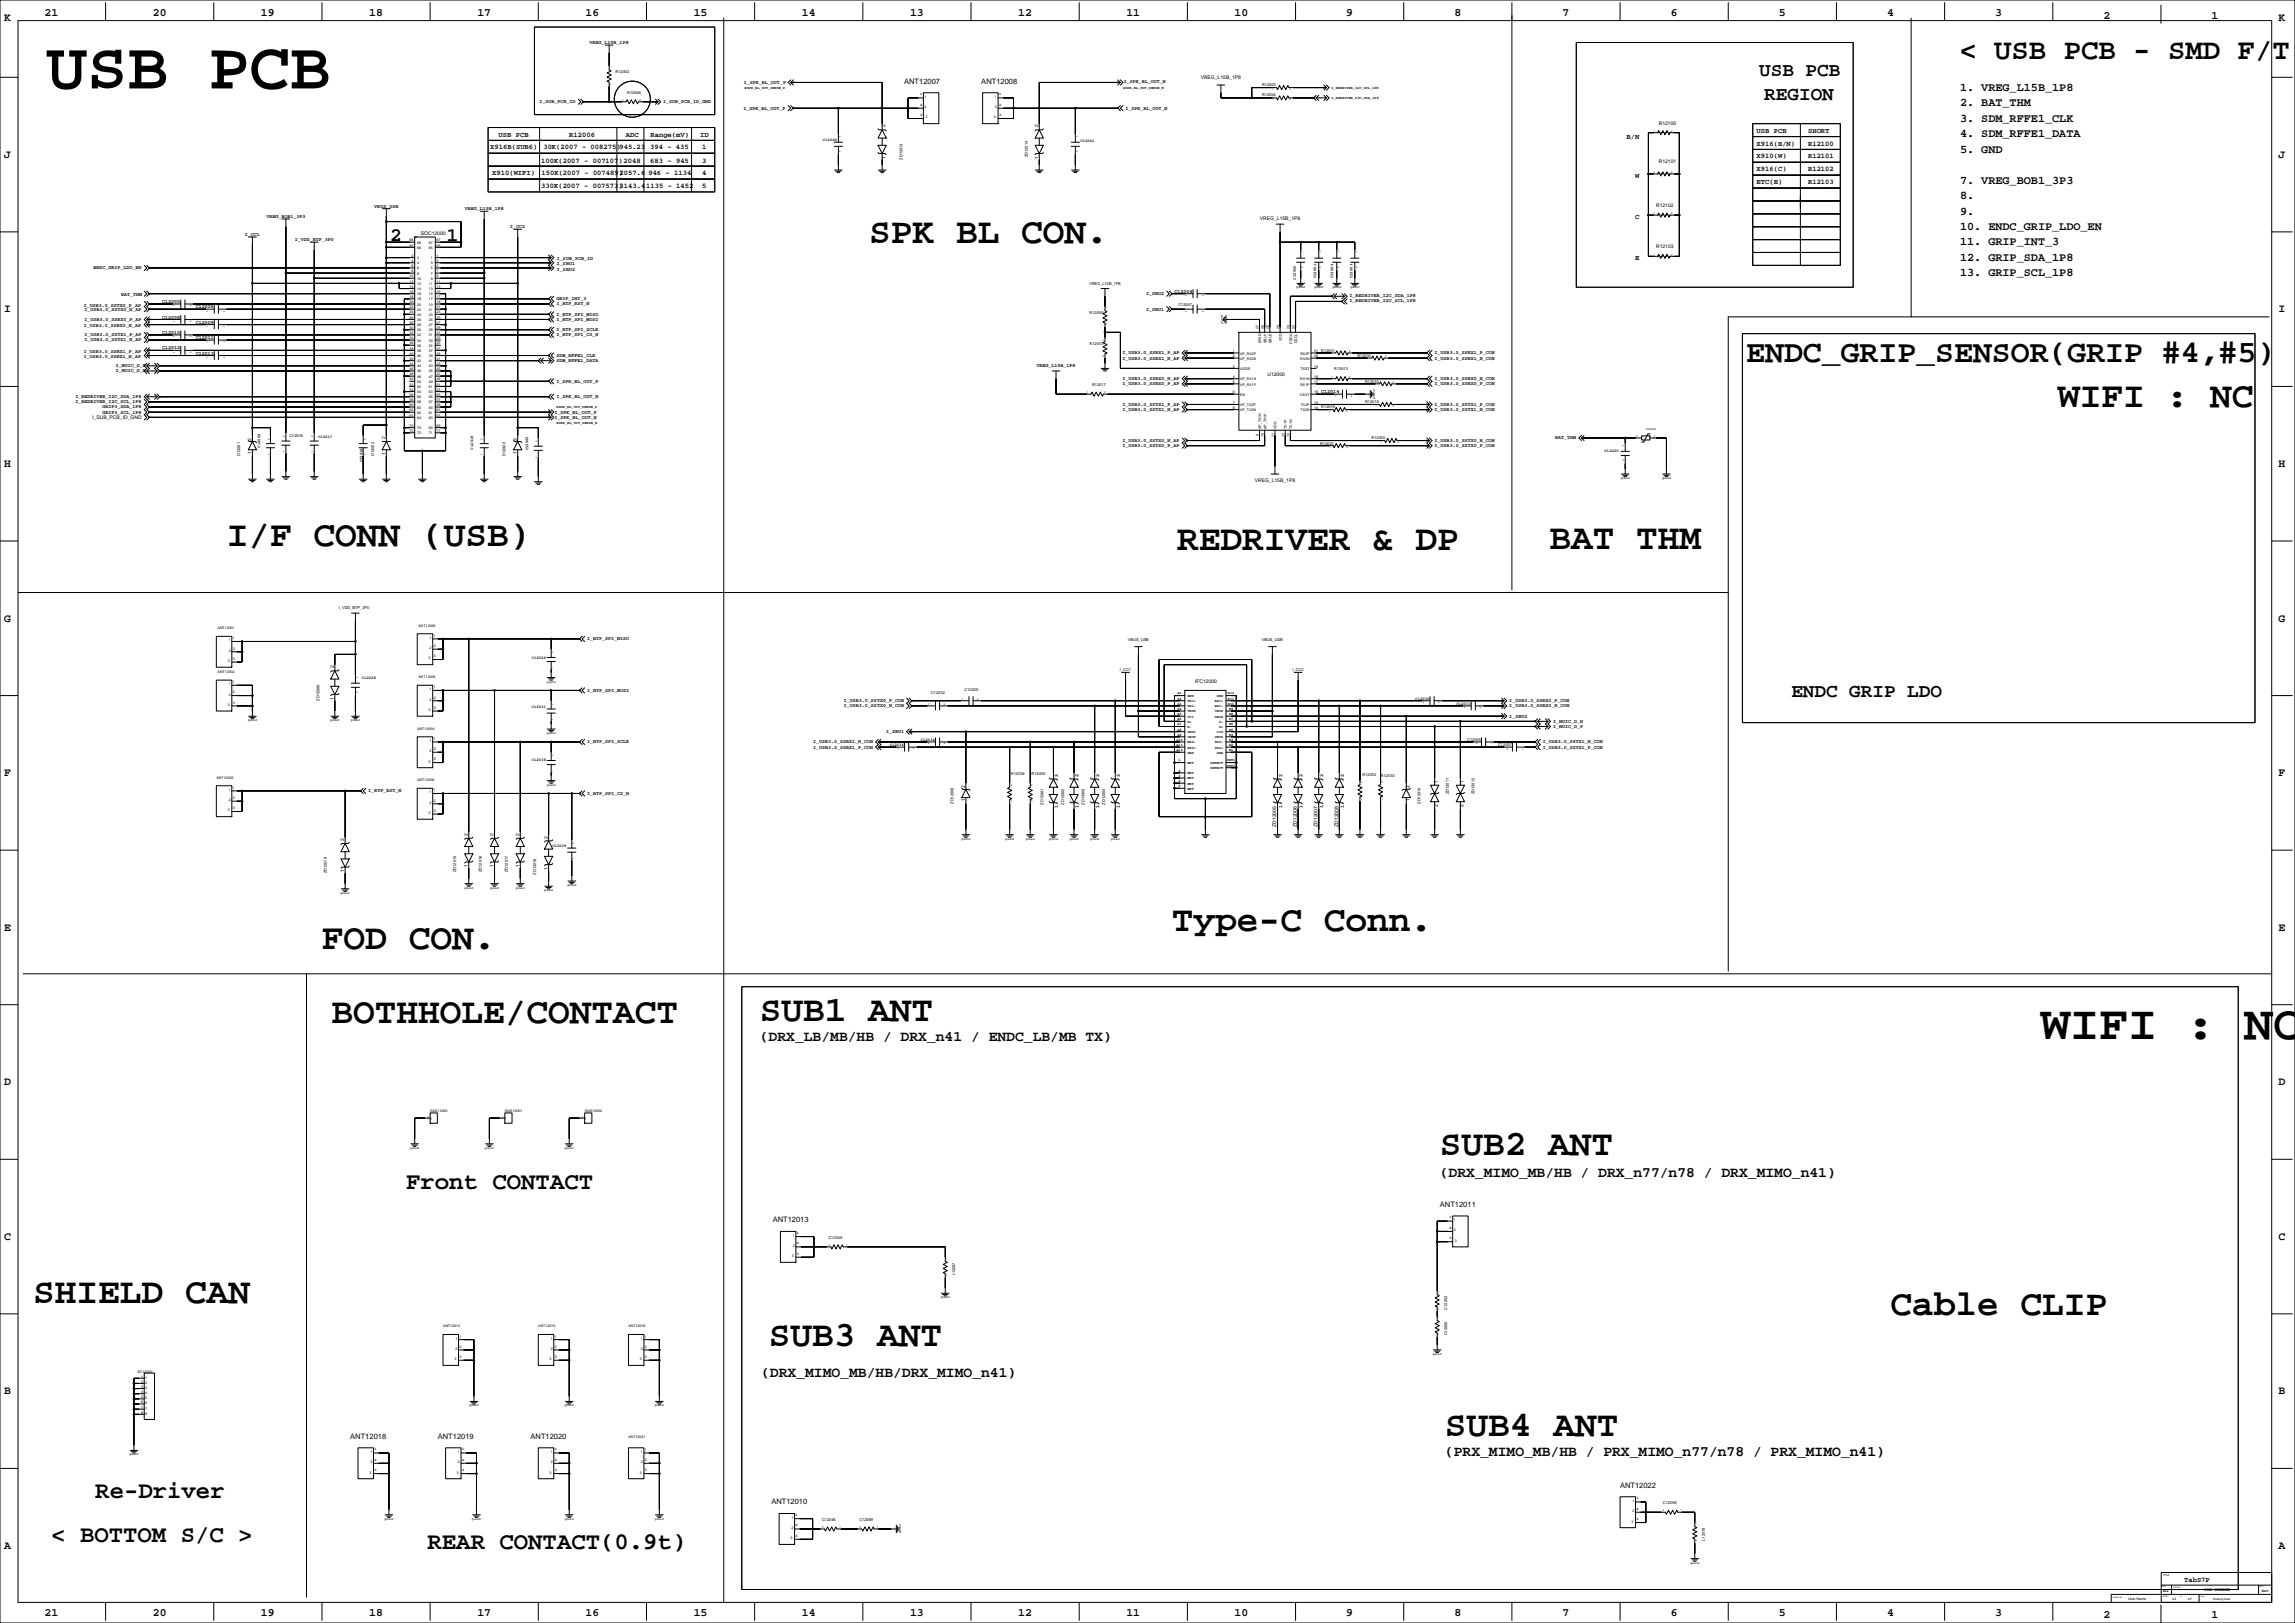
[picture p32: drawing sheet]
<svg xmlns="http://www.w3.org/2000/svg" width="2263mm" height="1600mm" viewBox="0 0 2263 1600" stroke-linecap="round" stroke-linejoin="round" font-family="sans-serif">
<defs><g id="words">
<text font-size="66.7" x="46" y="87">USB PCB</text>
<text font-size="47.6" x="2012" y="1024">WIFI : NC</text>
<g font-size="35.6">
<text x="857" y="240">SPK BL CON.</text>
<text x="2029" y="401">WIFI : NC</text>
<text x="224" y="538">I/F CONN (USB)</text>
<text x="1161" y="542">REDRIVER &amp; DP</text>
<text x="1528" y="541">BAT THM</text>
<text x="1155" y="918">Type-C Conn.</text>
<text x="317" y="936">FOD CON.</text>
<text x="749" y="1007">SUB1 ANT</text>
<text x="327" y="1008">BOTHHOLE/CONTACT</text>
<text x="1420" y="1139">SUB2 ANT</text>
<text x="33" y="1285">SHIELD CAN</text>
<text x="1864" y="1296">Cable CLIP</text>
<text x="758" y="1327">SUB3 ANT</text>
<text x="1425" y="1416">SUB4 ANT</text>
</g>
<text font-size="31" x="1722" y="356">ENDC_GRIP_SENSOR(GRIP #4,#5)</text>
<text font-size="28.6" x="1932" y="58">&lt; USB PCB - SMD F/T</text>
<g font-size="23.6">
<text x="400" y="1172">Front CONTACT</text>
<text x="94" y="1476">Re-Driver</text>
<text x="51" y="1520">&lt; BOTTOM S/C &gt;</text>
<text x="422" y="1527">REAR CONTACT(0.9t)</text>
</g>
<g font-size="19">
<text x="1734" y="75">USB PCB</text>
<text x="1740" y="98">REGION</text>
<text x="385" y="238">2</text>
<text x="441" y="238">1</text>
<text x="1766" y="687">ENDC GRIP LDO</text>
</g>
<g font-size="14.5">
<text x="749" y="1026">(DRX_LB/MB/HB / DRX_n41 / ENDC_LB/MB TX)</text>
<text x="1420" y="1160">(DRX_MIMO_MB/HB / DRX_n77/n78 / DRX_MIMO_n41)</text>
<text x="750" y="1357">(DRX_MIMO_MB/HB/DRX_MIMO_n41)</text>
<text x="1425" y="1435">(PRX_MIMO_MB/HB / PRX_MIMO_n77/n78 / PRX_MIMO_n41)</text>
</g>
<g font-size="11.6">
<text x="1932" y="90">1. VREG_L15B_1P8</text>
<text x="1932" y="105">2. BAT_THM</text>
<text x="1932" y="120">3. SDM_RFFE1_CLK</text>
<text x="1932" y="135">4. SDM_RFFE1_DATA</text>
<text x="1932" y="151">5. GND</text>
<text x="1932" y="181">7. VREG_BOB1_3P3</text>
<text x="1932" y="196">8.</text>
<text x="1932" y="212">9.</text>
<text x="1932" y="227">10. ENDC_GRIP_LDO_EN</text>
<text x="1932" y="242">11. GRIP_INT_3</text>
<text x="1932" y="257">12. GRIP_SDA_1P8</text>
<text x="1932" y="272">13. GRIP_SCL_1P8</text>
</g>
<g font-size="11.3">
<text x="44" y="16">21</text>
<text x="151" y="16">20</text>
<text x="257" y="16">19</text>
<text x="364" y="16">18</text>
<text x="471" y="16">17</text>
<text x="577" y="16">16</text>
<text x="684" y="16">15</text>
<text x="791" y="16">14</text>
<text x="897" y="16">13</text>
<text x="1004" y="16">12</text>
<text x="1111" y="16">11</text>
<text x="1217" y="16">10</text>
<text x="1327" y="16">9</text>
<text x="1434" y="16">8</text>
<text x="1541" y="16">7</text>
<text x="1647" y="16">6</text>
<text x="1754" y="16">5</text>
<text x="1861" y="16">4</text>
<text x="1967" y="16">3</text>
<text x="4" y="21">K</text>
<text x="2074" y="18">2</text>
<text x="2181" y="18">1</text>
<text x="2247" y="21">K</text>
<text x="4" y="156">J</text>
<text x="2247" y="156">J</text>
<text x="4" y="308">I</text>
<text x="2247" y="308">I</text>
<text x="4" y="460">H</text>
<text x="2247" y="460">H</text>
<text x="4" y="613">G</text>
<text x="2247" y="613">G</text>
<text x="4" y="765">F</text>
<text x="2247" y="765">F</text>
<text x="4" y="917">E</text>
<text x="2247" y="917">E</text>
<text x="4" y="1070">D</text>
<text x="2247" y="1070">D</text>
<text x="4" y="1222">C</text>
<text x="2247" y="1222">C</text>
<text x="4" y="1374">B</text>
<text x="2247" y="1374">B</text>
<text x="4" y="1527">A</text>
<text x="2247" y="1527">A</text>
<text x="44" y="1593">21</text>
<text x="151" y="1593">20</text>
<text x="257" y="1593">19</text>
<text x="364" y="1593">18</text>
<text x="471" y="1593">17</text>
<text x="577" y="1593">16</text>
<text x="684" y="1593">15</text>
<text x="791" y="1593">14</text>
<text x="897" y="1593">13</text>
<text x="1004" y="1593">12</text>
<text x="1111" y="1593">11</text>
<text x="1217" y="1593">10</text>
<text x="1327" y="1593">9</text>
<text x="1434" y="1593">8</text>
<text x="1541" y="1593">7</text>
<text x="1647" y="1593">6</text>
<text x="1754" y="1593">5</text>
<text x="1861" y="1593">4</text>
<text x="1967" y="1593">3</text>
<text x="2074" y="1595">2</text>
<text x="2181" y="1595">1</text>
</g>
<g font-size="7.4">
<text x="891" y="82">ANT12007</text>
<text x="968" y="82">ANT12008</text>
<text x="1420" y="1190">ANT12011</text>
<text x="762" y="1205">ANT12013</text>
<text x="345" y="1418">ANT12018</text>
<text x="432" y="1418">ANT12019</text>
<text x="523" y="1418">ANT12020</text>
<text x="1597" y="1466">ANT12022</text>
<text x="761" y="1483">ANT12010</text>
</g>
<g font-size="7.1">
<text x="1732" y="131">USB PCB</text>
<text x="1783" y="131">SHORT</text>
<text x="492" y="135">USB PCB</text>
<text x="561" y="135">R12006</text>
<text x="617" y="135">ADC</text>
<text x="641" y="135">Range(mV)</text>
<text x="690" y="135">ID</text>
<text x="1604" y="137">B/N</text>
<text x="1732" y="144">X916(B/N)</text>
<text x="1783" y="144">R12100</text>
<text x="483" y="147">X916B(SUB6)</text>
<text x="536" y="147">30K(2007 - 008275)945.23</text>
<text x="641" y="147">394 - 435</text>
<text x="692" y="147">1</text>
<text x="534" y="160">100K(2007 - 007107)2048</text>
<text x="641" y="160">683 - 945</text>
<text x="692" y="160">3</text>
<text x="1732" y="156">X910(W)</text>
<text x="1783" y="156">R12101</text>
<text x="485" y="173">X910(WIFI)</text>
<text x="534" y="173">150K(2007 - 007489)</text>
<text x="611" y="173">2057.6</text>
<text x="639" y="173">946 - 1134</text>
<text x="692" y="173">4</text>
<text x="1732" y="169">X916(C)</text>
<text x="1783" y="169">R12102</text>
<text x="1612" y="175">W</text>
<text x="534" y="186">330K(2007 - 007573)3143.4</text>
<text x="637" y="186">1135 - 1452</text>
<text x="692" y="186">5</text>
<text x="1732" y="182">ETC(E)</text>
<text x="1783" y="182">R12103</text>
<text x="1612" y="216">C</text>
<text x="1612" y="257">E</text>
<text x="2153" y="1559">TabS7P</text>
</g>
<g font-size="4.9">
<text x="581" y="43">VREG_L15B_1P8</text>
<text x="733" y="83">I_SPK_BL_OUT_P</text>
<text x="1108" y="81">I_SPK_BL_OUT_N</text>
<text x="1184" y="78">VREG_L15B_1P8</text>
<text x="532" y="102">I_SUB_PCB_ID</text>
<text x="654" y="102">I_SUB_PCB_ID_GND</text>
<text x="733" y="108">I_SPK_BL_OUT_P</text>
<text x="1110" y="108">I_SPK_BL_OUT_N</text>
<text x="873" y="126" transform="rotate(-90 873 126)">2</text>
<text x="1024" y="126" transform="rotate(-90 1024 126)">2</text>
<text x="1635" y="123">R12100</text>
<text x="873" y="156" transform="rotate(-90 873 156)">1</text>
<text x="1024" y="156" transform="rotate(-90 1024 156)">1</text>
<text x="1635" y="160">R12101</text>
<text x="1633" y="204">R12102</text>
<text x="369" y="205">VBUS_USB</text>
<text x="458" y="207">VREG_L15B_1P8</text>
<text x="263" y="215">VREG_BOB1_3P3</text>
<text x="1242" y="217">VREG_L15B_1P8</text>
<text x="503" y="225">I_CC2</text>
<text x="241" y="233">I_CC1</text>
<text x="415" y="232">SOC12000</text>
<text x="291" y="238">I_VDD_BTP_3P0</text>
<text x="1633" y="244">R12103</text>
<text x="549" y="257">I_SUB_PCB_ID</text>
<text x="549" y="262">I_SBU1</text>
<text x="92" y="265">ENDC_GRIP_LDO_EN</text>
<text x="549" y="267">I_SBU2</text>
<text x="120" y="292">BAT_THM</text>
<text x="1130" y="291">I_SBU2</text>
<text x="1158" y="289">C12004</text>
<text x="1331" y="293">I_REDRIVER_I2C_SDA_1P8</text>
<text x="160" y="299">C12005</text>
<text x="549" y="296">GRIP_INT_3</text>
<text x="1331" y="298">I_REDRIVER_I2C_SCL_1P8</text>
<text x="83" y="302">I_USB3.0_SSTX0_P_AP</text>
<text x="193" y="304">C12006</text>
<text x="549" y="301">I_BTP_RST_N</text>
<text x="83" y="306">I_USB3.0_SSTX0_N_AP</text>
<text x="549" y="311">I_BTP_SPI_MISO</text>
<text x="1130" y="306">I_SBU1</text>
<text x="83" y="316">I_USB3.0_SSRX0_P_AP</text>
<text x="160" y="314">C12008</text>
<text x="549" y="316">I_BTP_SPI_MOSI</text>
<text x="83" y="323">I_USB3.0_SSRX0_N_AP</text>
<text x="193" y="319">C12009</text>
<text x="160" y="329">C12010</text>
<text x="549" y="326">I_BTP_SPI_SCLK</text>
<text x="83" y="332">I_USB3.0_SSTX1_P_AP</text>
<text x="193" y="334">C12011</text>
<text x="549" y="332">I_BTP_SPI_CS_N</text>
<text x="83" y="337">I_USB3.0_SSTX1_N_AP</text>
<text x="160" y="344">C12012</text>
<text x="83" y="348">I_USB3.0_SSRX1_P_AP</text>
<text x="83" y="353">I_USB3.0_SSRX1_N_AP</text>
<text x="193" y="350">C12013</text>
<text x="549" y="352">SDM_RFFE1_CLK</text>
<text x="1107" y="349">I_USB3.0_SSRX1_P_AP</text>
<text x="1414" y="349">I_USB3.0_SSRX1_P_CON</text>
<text x="549" y="357">SDM_RFFE1_DATA</text>
<text x="1107" y="354">I_USB3.0_SSRX1_N_AP</text>
<text x="1414" y="354">I_USB3.0_SSRX1_N_CON</text>
<text x="114" y="362">I_MUIC_D_P</text>
<text x="1022" y="362">VREG_L15B_1P8</text>
<text x="114" y="367">I_MUIC_D_N</text>
<text x="1250" y="371">U12000</text>
<text x="549" y="377">I_SPK_BL_OUT_P</text>
<text x="1107" y="375">I_USB3.0_SSRX0_N_AP</text>
<text x="1414" y="375">I_USB3.0_SSRX0_N_CON</text>
<text x="1107" y="380">I_USB3.0_SSRX0_P_AP</text>
<text x="1414" y="380">I_USB3.0_SSRX0_P_CON</text>
<text x="1303" y="387">C12014</text>
<text x="74" y="392">I_REDRIVER_I2C_SDA_1P8</text>
<text x="549" y="392">I_SPK_BL_OUT_N</text>
<text x="74" y="398">I_REDRIVER_I2C_SCL_1P8</text>
<text x="1107" y="400">I_USB3.0_SSTX1_P_AP</text>
<text x="1414" y="400">I_USB3.0_SSTX1_P_CON</text>
<text x="101" y="408">GRIP3_SCL_1P8</text>
<text x="101" y="403">GRIP3_SDA_1P8</text>
<text x="547" y="408">I_SPK_BL_OUT_P</text>
<text x="1107" y="405">I_USB3.0_SSTX1_N_AP</text>
<text x="1414" y="405">I_USB3.0_SSTX1_N_CON</text>
<text x="91" y="413">I_SUB_PCB_ID_GND</text>
<text x="547" y="413">I_SPK_BL_OUT_N</text>
<text x="248" y="434" transform="rotate(-90 248 434)">2</text>
<text x="380" y="433" transform="rotate(-90 380 433)">2</text>
<text x="510" y="434" transform="rotate(-90 510 434)">2</text>
<text x="1107" y="436">I_USB3.0_SSTX0_N_AP</text>
<text x="1414" y="436">I_USB3.0_SSTX0_N_CON</text>
<text x="1533" y="433">BAT_THM</text>
<text x="1107" y="441">I_USB3.0_SSTX0_P_AP</text>
<text x="1414" y="441">I_USB3.0_SSTX0_P_CON</text>
<text x="248" y="447" transform="rotate(-90 248 447)">1</text>
<text x="380" y="448" transform="rotate(-90 380 448)">1</text>
<text x="510" y="447" transform="rotate(-90 510 447)">1</text>
<text x="1237" y="475">VREG_L15B_1P8</text>
<text x="579" y="631">I_BTP_SPI_MISO</text>
<text x="329" y="659" transform="rotate(-90 329 659)">2</text>
<text x="1178" y="673">IFC12000</text>
<text x="579" y="682">I_BTP_SPI_MOSI</text>
<text x="329" y="690" transform="rotate(-90 329 690)">1</text>
<text x="832" y="692">I_USB3.0_SSTX0_P_CON</text>
<text x="1488" y="692">I_USB3.0_SSRX0_P_CON</text>
<text x="832" y="697">I_USB3.0_SSTX0_N_CON</text>
<text x="1488" y="697">I_USB3.0_SSRX0_N_CON</text>
<text x="1488" y="707">I_SBU2</text>
<text x="1531" y="712">I_MUIC_D_N</text>
<text x="1531" y="718">I_MUIC_D_P</text>
<text x="874" y="723">I_SBU1</text>
<text x="579" y="733">I_BTP_SPI_SCLK</text>
<text x="802" y="733">I_USB3.0_SSRX1_N_CON</text>
<text x="802" y="738">I_USB3.0_SSRX1_P_CON</text>
<text x="1521" y="738">I_USB3.0_SSTX1_P_CON</text>
<text x="1521" y="733">I_USB3.0_SSTX1_N_CON</text>
<text x="1043" y="766" transform="rotate(-90 1043 766)">2</text>
<text x="1063" y="766" transform="rotate(-90 1063 766)">2</text>
<text x="1084" y="766" transform="rotate(-90 1084 766)">2</text>
<text x="1104" y="766" transform="rotate(-90 1104 766)">2</text>
<text x="1264" y="766" transform="rotate(-90 1264 766)">2</text>
<text x="1284" y="766" transform="rotate(-90 1284 766)">2</text>
<text x="1305" y="766" transform="rotate(-90 1305 766)">2</text>
<text x="1325" y="766" transform="rotate(-90 1325 766)">2</text>
<text x="1418" y="772" transform="rotate(-90 1418 772)">1</text>
<text x="1443" y="772" transform="rotate(-90 1443 772)">1</text>
<text x="951" y="777" transform="rotate(-90 951 777)">2</text>
<text x="1390" y="777" transform="rotate(-90 1390 777)">2</text>
<text x="363" y="781">I_BTP_RST_N</text>
<text x="579" y="784">I_BTP_SPI_CS_N</text>
<text x="951" y="790" transform="rotate(-90 951 790)">1</text>
<text x="1390" y="790" transform="rotate(-90 1390 790)">1</text>
<text x="1043" y="796" transform="rotate(-90 1043 796)">1</text>
<text x="1063" y="796" transform="rotate(-90 1063 796)">1</text>
<text x="1084" y="796" transform="rotate(-90 1084 796)">1</text>
<text x="1104" y="796" transform="rotate(-90 1104 796)">1</text>
<text x="1264" y="796" transform="rotate(-90 1264 796)">1</text>
<text x="1284" y="796" transform="rotate(-90 1284 796)">1</text>
<text x="1305" y="796" transform="rotate(-90 1305 796)">1</text>
<text x="1325" y="796" transform="rotate(-90 1325 796)">1</text>
<text x="1418" y="795" transform="rotate(-90 1418 795)">2</text>
<text x="1443" y="795" transform="rotate(-90 1443 795)">2</text>
<text x="1258" y="815" transform="rotate(-90 1258 815)">ZD12005</text>
<text x="1279" y="815" transform="rotate(-90 1279 815)">ZD12006</text>
<text x="1299" y="815" transform="rotate(-90 1299 815)">ZD12007</text>
<text x="1319" y="815" transform="rotate(-90 1319 815)">ZD12008</text>
<text x="461" y="824" transform="rotate(-90 461 824)">2</text>
<text x="487" y="824" transform="rotate(-90 487 824)">2</text>
<text x="512" y="824" transform="rotate(-90 512 824)">2</text>
<text x="540" y="827" transform="rotate(-90 540 827)">2</text>
<text x="339" y="829" transform="rotate(-90 339 829)">2</text>
<text x="461" y="855" transform="rotate(-90 461 855)">1</text>
<text x="487" y="855" transform="rotate(-90 487 855)">1</text>
<text x="512" y="855" transform="rotate(-90 512 855)">1</text>
<text x="540" y="857" transform="rotate(-90 540 857)">1</text>
<text x="339" y="860" transform="rotate(-90 339 860)">1</text>
<text x="2133" y="1569">A1</text>
</g>
<text font-size="4.2" x="2173" y="1568">PDM NUMBER</text>
<g font-size="3.9">
<text x="607" y="72">R12002</text>
<text x="1244" y="85">R12003</text>
<text x="618" y="93">R12006</text>
<text x="1244" y="95">R12004</text>
<text x="811" y="139">C12040</text>
<text x="1065" y="140">C12041</text>
<text x="1014" y="155" transform="rotate(-90 1014 155)">ZD12014</text>
<text x="890" y="157" transform="rotate(-90 890 157)">ZD12013</text>
<text x="1277" y="276" transform="rotate(-90 1277 276)">C12000</text>
<text x="1298" y="274" transform="rotate(-90 1298 274)">C12001</text>
<text x="1314" y="274" transform="rotate(-90 1314 274)">C12002</text>
<text x="1333" y="274" transform="rotate(-90 1333 274)">C12003</text>
<text x="1074" y="281">VREG_L15B_1P8</text>
<text x="1162" y="302">C12007</text>
<text x="1074" y="309">R12009</text>
<text x="1074" y="340">R12010</text>
<text x="1303" y="347">R12011</text>
<text x="1338" y="352">R12012</text>
<text x="1315" y="365">R12013</text>
<text x="1346" y="378">R12015</text>
<text x="1077" y="381">R12017</text>
<text x="1346" y="397">R12018</text>
<text x="1303" y="402">R12019</text>
<text x="285" y="431">C12016</text>
<text x="314" y="432">C12017</text>
<text x="1352" y="432">R12020</text>
<text x="257" y="441" transform="rotate(-90 257 441)">C12066</text>
<text x="466" y="443" transform="rotate(-90 466 443)">C12019</text>
<text x="521" y="444" transform="rotate(-90 521 444)">C12065</text>
<text x="1301" y="439">R12022</text>
<text x="237" y="449" transform="rotate(-90 237 449)">D12001</text>
<text x="369" y="449" transform="rotate(-90 369 449)">D12002</text>
<text x="498" y="449" transform="rotate(-90 498 449)">D12000</text>
<text x="1582" y="446">C12020</text>
<text x="357" y="456" transform="rotate(-90 357 456)">C12018</text>
<text x="334" y="600">I_VDD_BTP_3P0</text>
<text x="1112" y="631">VBUS_USB</text>
<text x="1244" y="631">VBUS_USB</text>
<text x="524" y="649">C12026</text>
<text x="1104" y="662">I_CC1</text>
<text x="1274" y="662">I_CC2</text>
<text x="357" y="670">C12028</text>
<text x="918" y="684">C12032</text>
<text x="951" y="681">C12029</text>
<text x="315" y="691" transform="rotate(-90 315 691)">ZD12000</text>
<text x="1395" y="690">C12030</text>
<text x="1436" y="695">C12033</text>
<text x="524" y="698">C12031</text>
<text x="908" y="731">C12034</text>
<text x="1447" y="731">C12035</text>
<text x="877" y="736">C12036</text>
<text x="1477" y="736">C12037</text>
<text x="524" y="750">C12038</text>
<text x="997" y="764">R12034</text>
<text x="1017" y="764">R12035</text>
<text x="1343" y="765">R12032</text>
<text x="1362" y="766">R12033</text>
<text x="1428" y="783" transform="rotate(-90 1428 783)">ZD12011</text>
<text x="1454" y="783" transform="rotate(-90 1454 783)">ZD12012</text>
<text x="940" y="792" transform="rotate(-90 940 792)">ZD12009</text>
<text x="1029" y="793" transform="rotate(-90 1029 793)">ZD12001</text>
<text x="1049" y="793" transform="rotate(-90 1049 793)">ZD12002</text>
<text x="1069" y="793" transform="rotate(-90 1069 793)">ZD12003</text>
<text x="1090" y="793" transform="rotate(-90 1090 793)">ZD12004</text>
<text x="1400" y="792" transform="rotate(-90 1400 792)">ZD12010</text>
<text x="545" y="835">C12039</text>
<text x="322" y="861" transform="rotate(-90 322 861)">ZD12019</text>
<text x="450" y="860" transform="rotate(-90 450 860)">ZD12015</text>
<text x="475" y="860" transform="rotate(-90 475 860)">ZD12016</text>
<text x="501" y="860" transform="rotate(-90 501 860)">ZD12017</text>
<text x="528" y="862" transform="rotate(-90 528 862)">ZD12018</text>
<text x="817" y="1221">C12049</text>
<text x="942" y="1257" transform="rotate(-90 942 1257)">L12007</text>
<text x="1427" y="1291" transform="rotate(-90 1427 1291)">C12052</text>
<text x="1427" y="1316" transform="rotate(-90 1427 1316)">C12055</text>
<text x="1640" y="1483">C12059</text>
<text x="810" y="1499">C12046</text>
<text x="847" y="1499">C12069</text>
<text x="1681" y="1519" transform="rotate(-90 1681 1519)">L12018</text>
<text x="2230" y="1569">Rev</text>
</g>
<g font-size="3.5">
<text x="734" y="87">@SPK_BL_OUT_SENSE_P</text>
<text x="1107" y="87">@SPK_BL_OUT_SENSE_N</text>
<text x="1313" y="88">I_REDRIVER_I2C_SCL_1P8</text>
<text x="907" y="94">1</text>
<text x="985" y="94">1</text>
<text x="911" y="96">1</text>
<text x="981" y="96">1</text>
<text x="1313" y="98">I_REDRIVER_I2C_SDA_1P8</text>
<text x="907" y="104">2</text>
<text x="911" y="107">2</text>
<text x="981" y="107">2</text>
<text x="985" y="104">2</text>
<text x="907" y="114">3</text>
<text x="912" y="117">3</text>
<text x="980" y="117">3</text>
<text x="985" y="114">3</text>
<text x="404" y="238">68</text>
<text x="430" y="238">67</text>
<text x="404" y="243">66</text>
<text x="411" y="245">66</text>
<text x="411" y="240">68</text>
<text x="423" y="245">65</text>
<text x="423" y="240">67</text>
<text x="430" y="243">65</text>
<text x="406" y="253">2</text>
<text x="411" y="255">2</text>
<text x="425" y="255">1</text>
<text x="430" y="253">1</text>
<text x="406" y="258">4</text>
<text x="406" y="263">6</text>
<text x="411" y="261">4</text>
<text x="425" y="261">3</text>
<text x="430" y="263">5</text>
<text x="430" y="258">3</text>
<text x="406" y="268">8</text>
<text x="411" y="266">6</text>
<text x="425" y="266">5</text>
<text x="430" y="268">7</text>
<text x="404" y="273">10</text>
<text x="411" y="271">8</text>
<text x="411" y="276">10</text>
<text x="425" y="271">7</text>
<text x="425" y="276">9</text>
<text x="430" y="273">9</text>
<text x="404" y="279">12</text>
<text x="411" y="281">12</text>
<text x="423" y="281">11</text>
<text x="430" y="279">11</text>
<text x="404" y="284">14</text>
<text x="411" y="286">14</text>
<text x="423" y="286">13</text>
<text x="430" y="284">13</text>
<text x="404" y="294">18</text>
<text x="404" y="289">16</text>
<text x="411" y="291">16</text>
<text x="423" y="291">15</text>
<text x="430" y="294">17</text>
<text x="430" y="289">15</text>
<text x="404" y="299">20</text>
<text x="411" y="296">18</text>
<text x="423" y="296">17</text>
<text x="430" y="299">19</text>
<text x="404" y="304">22</text>
<text x="411" y="301">20</text>
<text x="423" y="301">19</text>
<text x="430" y="304">21</text>
<text x="404" y="309">24</text>
<text x="411" y="306">22</text>
<text x="411" y="311">24</text>
<text x="423" y="306">21</text>
<text x="423" y="311">23</text>
<text x="430" y="309">23</text>
<text x="404" y="314">26</text>
<text x="411" y="316">26</text>
<text x="423" y="316">25</text>
<text x="430" y="314">25</text>
<text x="404" y="319">28</text>
<text x="411" y="321">28</text>
<text x="423" y="321">27</text>
<text x="430" y="319">27</text>
<text x="404" y="329">32</text>
<text x="404" y="324">30</text>
<text x="411" y="327">30</text>
<text x="423" y="327">29</text>
<text x="430" y="324">29</text>
<text x="430" y="329">31</text>
<text x="1241" y="324" transform="rotate(-90 1241 324)">27</text>
<text x="1246" y="324" transform="rotate(-90 1246 324)">26</text>
<text x="1251" y="324" transform="rotate(-90 1251 324)">25</text>
<text x="1261" y="324" transform="rotate(-90 1261 324)">24</text>
<text x="1271" y="324" transform="rotate(-90 1271 324)">23</text>
<text x="1276" y="324" transform="rotate(-90 1276 324)">22</text>
<text x="404" y="334">34</text>
<text x="411" y="332">32</text>
<text x="423" y="332">31</text>
<text x="430" y="334">33</text>
<text x="404" y="339">36</text>
<text x="411" y="342">36</text>
<text x="411" y="337">34</text>
<text x="423" y="337">33</text>
<text x="423" y="342">35</text>
<text x="430" y="339">35</text>
<text x="1243" y="338" transform="rotate(-90 1243 338)">EPAD</text>
<text x="1249" y="338" transform="rotate(-90 1249 338)">SBU1</text>
<text x="1254" y="338" transform="rotate(-90 1254 338)">SBU2</text>
<text x="1264" y="336" transform="rotate(-90 1264 336)">VDD</text>
<text x="1274" y="339" transform="rotate(-90 1274 339)">CSDA</text>
<text x="1279" y="338" transform="rotate(-90 1279 338)">CSCL</text>
<text x="404" y="345">38</text>
<text x="411" y="347">38</text>
<text x="423" y="347">37</text>
<text x="430" y="345">37</text>
<text x="1215" y="347">1</text>
<text x="1296" y="347">21</text>
<text x="404" y="350">40</text>
<text x="411" y="352">40</text>
<text x="423" y="352">39</text>
<text x="430" y="350">39</text>
<text x="1215" y="352">2</text>
<text x="1223" y="350">AP_RX2P</text>
<text x="1282" y="350">RX2P</text>
<text x="1296" y="352">20</text>
<text x="404" y="360">44</text>
<text x="404" y="355">42</text>
<text x="411" y="357">42</text>
<text x="423" y="357">41</text>
<text x="430" y="355">41</text>
<text x="430" y="360">43</text>
<text x="1223" y="355">AP_RX2N</text>
<text x="1282" y="355">RX2N</text>
<text x="404" y="365">46</text>
<text x="411" y="362">44</text>
<text x="423" y="362">43</text>
<text x="430" y="365">45</text>
<text x="1215" y="362">3</text>
<text x="1223" y="365">ADDR</text>
<text x="1282" y="365">TEST</text>
<text x="1296" y="362">19</text>
<text x="404" y="370">48</text>
<text x="411" y="367">46</text>
<text x="423" y="367">45</text>
<text x="430" y="370">47</text>
<text x="404" y="375">50</text>
<text x="411" y="372">48</text>
<text x="411" y="377">50</text>
<text x="423" y="372">47</text>
<text x="423" y="377">49</text>
<text x="430" y="375">49</text>
<text x="1215" y="378">5</text>
<text x="1215" y="372">4</text>
<text x="1223" y="375">AP_RX1N</text>
<text x="1282" y="375">RX1N</text>
<text x="1296" y="378">17</text>
<text x="1296" y="372">18</text>
<text x="404" y="380">52</text>
<text x="411" y="382">52</text>
<text x="423" y="382">51</text>
<text x="430" y="380">51</text>
<text x="1223" y="380">AP_RX1P</text>
<text x="1282" y="380">RX1P</text>
<text x="404" y="385">54</text>
<text x="411" y="387">54</text>
<text x="423" y="387">53</text>
<text x="430" y="385">53</text>
<text x="1215" y="388">6</text>
<text x="1296" y="388">16</text>
<text x="404" y="395">58</text>
<text x="404" y="390">56</text>
<text x="411" y="393">56</text>
<text x="423" y="393">55</text>
<text x="430" y="395">57</text>
<text x="430" y="390">55</text>
<text x="1223" y="390">EN</text>
<text x="1282" y="390">CEXT</text>
<text x="404" y="400">60</text>
<text x="411" y="398">58</text>
<text x="423" y="398">57</text>
<text x="430" y="400">59</text>
<text x="1215" y="398">7</text>
<text x="1223" y="400">AP_TX2P</text>
<text x="1282" y="400">TX2P</text>
<text x="1296" y="398">15</text>
<text x="404" y="406">62</text>
<text x="411" y="408">62</text>
<text x="411" y="403">60</text>
<text x="423" y="403">59</text>
<text x="423" y="408">61</text>
<text x="430" y="406">61</text>
<text x="549" y="402">@SPK_BL_OUT_SENSE_P</text>
<text x="1215" y="403">8</text>
<text x="1223" y="405">AP_TX2N</text>
<text x="1282" y="405">TX2N</text>
<text x="1296" y="403">14</text>
<text x="404" y="411">64</text>
<text x="411" y="413">64</text>
<text x="423" y="413">63</text>
<text x="430" y="411">63</text>
<text x="549" y="417">@SPK_BL_OUT_SENSE_N</text>
<text x="404" y="421">70</text>
<text x="404" y="426">72</text>
<text x="411" y="423">70</text>
<text x="423" y="423">69</text>
<text x="430" y="421">69</text>
<text x="430" y="426">71</text>
<text x="1243" y="423" transform="rotate(-90 1243 423)">AP_TX1N</text>
<text x="1249" y="423" transform="rotate(-90 1249 423)">AP_TX1P</text>
<text x="1259" y="423" transform="rotate(-90 1259 423)">VDD</text>
<text x="1269" y="423" transform="rotate(-90 1269 423)">TX1P</text>
<text x="1274" y="423" transform="rotate(-90 1274 423)">TX1N</text>
<text x="411" y="428">72</text>
<text x="423" y="428">71</text>
<text x="1241" y="430" transform="rotate(-90 1241 430)">9</text>
<text x="1246" y="431" transform="rotate(-90 1246 431)">10</text>
<text x="1256" y="431" transform="rotate(-90 1256 431)">11</text>
<text x="1266" y="431" transform="rotate(-90 1266 431)">12</text>
<text x="1271" y="431" transform="rotate(-90 1271 431)">13</text>
<text x="413" y="618">ANT12000</text>
<text x="215" y="620">ANT12001</text>
<text x="424" y="630">1</text>
<text x="428" y="628">1</text>
<text x="226" y="632">1</text>
<text x="230" y="630">1</text>
<text x="230" y="640">2</text>
<text x="424" y="640">2</text>
<text x="428" y="638">2</text>
<text x="226" y="642">2</text>
<text x="224" y="653">3</text>
<text x="230" y="651">3</text>
<text x="423" y="650">3</text>
<text x="428" y="648">3</text>
<text x="215" y="663">ANT12002</text>
<text x="413" y="669">ANT12003</text>
<text x="226" y="675">1</text>
<text x="230" y="673">1</text>
<text x="230" y="684">2</text>
<text x="424" y="681">1</text>
<text x="428" y="679">1</text>
<text x="226" y="686">2</text>
<text x="428" y="689">2</text>
<text x="1161" y="690">A2</text>
<text x="1161" y="685">A1</text>
<text x="1171" y="687">GND</text>
<text x="1200" y="687">GND</text>
<text x="1211" y="685">B12</text>
<text x="1211" y="690">B11</text>
<text x="224" y="696">3</text>
<text x="230" y="694">3</text>
<text x="424" y="691">2</text>
<text x="1161" y="695">A3</text>
<text x="1171" y="692">TX1+</text>
<text x="1198" y="692">RX1+</text>
<text x="1211" y="695">B10</text>
<text x="423" y="701">3</text>
<text x="428" y="699">3</text>
<text x="1161" y="700">A4</text>
<text x="1171" y="697">TX1-</text>
<text x="1198" y="697">RX1-</text>
<text x="1212" y="700">B9</text>
<text x="1161" y="705">A5</text>
<text x="1171" y="702">VBUS</text>
<text x="1171" y="707">CC1</text>
<text x="1198" y="707">SBU2</text>
<text x="1198" y="702">VBUS</text>
<text x="1212" y="705">B8</text>
<text x="1161" y="710">A6</text>
<text x="1171" y="712">D+</text>
<text x="1202" y="712">D-</text>
<text x="1212" y="710">B7</text>
<text x="411" y="719">ANT12004</text>
<text x="1161" y="715">A7</text>
<text x="1171" y="718">D-</text>
<text x="1202" y="718">D+</text>
<text x="1212" y="715">B6</text>
<text x="1161" y="725">A9</text>
<text x="1161" y="720">A8</text>
<text x="1171" y="723">SBU1</text>
<text x="1200" y="723">CC2</text>
<text x="1212" y="720">B5</text>
<text x="1212" y="725">B4</text>
<text x="424" y="731">1</text>
<text x="428" y="729">1</text>
<text x="1160" y="730">A10</text>
<text x="1171" y="728">VBUS</text>
<text x="1198" y="728">VBUS</text>
<text x="1212" y="730">B3</text>
<text x="1160" y="735">A11</text>
<text x="1171" y="733">RX2-</text>
<text x="1171" y="738">RX2+</text>
<text x="1198" y="738">TX2+</text>
<text x="1198" y="733">TX2-</text>
<text x="1212" y="735">B2</text>
<text x="424" y="741">2</text>
<text x="428" y="739">2</text>
<text x="1160" y="740">A12</text>
<text x="1171" y="743">GND</text>
<text x="1200" y="743">GND</text>
<text x="1212" y="740">B1</text>
<text x="428" y="750">3</text>
<text x="423" y="752">3</text>
<text x="1162" y="751">1</text>
<text x="1171" y="753">MNT</text>
<text x="1194" y="753">DETECT</text>
<text x="1210" y="756">DET2</text>
<text x="1210" y="751">DET1</text>
<text x="1162" y="761">2</text>
<text x="1194" y="758">DETECT</text>
<text x="213" y="768">ANT12005</text>
<text x="1162" y="766">3</text>
<text x="1171" y="763">MNT</text>
<text x="411" y="770">ANT12006</text>
<text x="1162" y="771">4</text>
<text x="1171" y="768">MNT</text>
<text x="1171" y="773">MNT</text>
<text x="226" y="780">1</text>
<text x="230" y="778">1</text>
<text x="1162" y="776">5</text>
<text x="1171" y="778">MNT</text>
<text x="424" y="782">1</text>
<text x="428" y="780">1</text>
<text x="226" y="790">2</text>
<text x="230" y="788">2</text>
<text x="428" y="790">2</text>
<text x="230" y="798">3</text>
<text x="424" y="792">2</text>
<text x="224" y="800">3</text>
<text x="423" y="802">3</text>
<text x="428" y="800">3</text>
<text x="424" y="1096">GAS12000</text>
<text x="498" y="1096">GAS12001</text>
<text x="576" y="1096">GAS12002</text>
<text x="421" y="1103">1</text>
<text x="424" y="1104">1</text>
<text x="495" y="1103">1</text>
<text x="498" y="1104">1</text>
<text x="573" y="1103">1</text>
<text x="576" y="1104">1</text>
<text x="1429" y="1201">1</text>
<text x="1433" y="1204">1</text>
<text x="1429" y="1211">2</text>
<text x="786" y="1216">1</text>
<text x="1433" y="1214">2</text>
<text x="782" y="1219">1</text>
<text x="1429" y="1221">3</text>
<text x="1434" y="1224">3</text>
<text x="782" y="1229">2</text>
<text x="786" y="1226">2</text>
<text x="781" y="1239">3</text>
<text x="786" y="1237">3</text>
<text x="437" y="1308">ANT12014</text>
<text x="531" y="1308">ANT12015</text>
<text x="620" y="1308">ANT12016</text>
<text x="453" y="1318">1</text>
<text x="547" y="1318">1</text>
<text x="636" y="1318">1</text>
<text x="449" y="1320">1</text>
<text x="543" y="1320">1</text>
<text x="632" y="1320">1</text>
<text x="449" y="1331">2</text>
<text x="453" y="1329">2</text>
<text x="543" y="1331">2</text>
<text x="547" y="1329">2</text>
<text x="632" y="1331">2</text>
<text x="636" y="1329">2</text>
<text x="448" y="1341">3</text>
<text x="453" y="1339">3</text>
<text x="542" y="1341">3</text>
<text x="547" y="1339">3</text>
<text x="631" y="1341">3</text>
<text x="636" y="1339">3</text>
<text x="136" y="1353">SC12000</text>
<text x="139" y="1358">1</text>
<text x="143" y="1359">1</text>
<text x="139" y="1363">2</text>
<text x="143" y="1364">2</text>
<text x="139" y="1368">3</text>
<text x="139" y="1373">4</text>
<text x="143" y="1369">3</text>
<text x="139" y="1378">5</text>
<text x="143" y="1374">4</text>
<text x="143" y="1379">5</text>
<text x="139" y="1383">6</text>
<text x="143" y="1384">6</text>
<text x="139" y="1389">7</text>
<text x="143" y="1390">7</text>
<text x="139" y="1394">8</text>
<text x="143" y="1395">8</text>
<text x="620" y="1418">ANT12021</text>
<text x="365" y="1432">1</text>
<text x="369" y="1430">1</text>
<text x="452" y="1432">1</text>
<text x="456" y="1430">1</text>
<text x="543" y="1432">1</text>
<text x="547" y="1430">1</text>
<text x="632" y="1432">1</text>
<text x="636" y="1430">1</text>
<text x="369" y="1440">2</text>
<text x="456" y="1440">2</text>
<text x="547" y="1440">2</text>
<text x="365" y="1442">2</text>
<text x="452" y="1442">2</text>
<text x="543" y="1442">2</text>
<text x="632" y="1442">2</text>
<text x="636" y="1440">2</text>
<text x="369" y="1450">3</text>
<text x="456" y="1450">3</text>
<text x="547" y="1450">3</text>
<text x="636" y="1451">3</text>
<text x="364" y="1453">3</text>
<text x="450" y="1453">3</text>
<text x="542" y="1453">3</text>
<text x="631" y="1453">3</text>
<text x="1609" y="1480">1</text>
<text x="1614" y="1478">1</text>
<text x="1609" y="1491">2</text>
<text x="1614" y="1488">2</text>
<text x="780" y="1497">1</text>
<text x="784" y="1494">1</text>
<text x="1614" y="1498">3</text>
<text x="784" y="1505">2</text>
<text x="1608" y="1501">3</text>
<text x="780" y="1507">2</text>
<text x="779" y="1517">3</text>
<text x="784" y="1515">3</text>
<text x="2098" y="1577">User Name</text>
<text x="2141" y="1577">13</text>
<text x="2157" y="1577">17</text>
</g>
<g font-size="2.8">
<text x="1278" y="284">ground</text>
<text x="1296" y="284">ground</text>
<text x="1314" y="284">ground</text>
<text x="1331" y="284">ground</text>
<text x="1206" y="319" transform="rotate(-90 1206 319)">ground</text>
<text x="1356" y="393" transform="rotate(-90 1356 393)">ground</text>
<text x="1598" y="472">ground</text>
<text x="1639" y="472">ground</text>
<text x="539" y="673">ground</text>
<text x="245" y="711">ground</text>
<text x="326" y="711">ground</text>
<text x="346" y="711">ground</text>
<text x="539" y="724">ground</text>
<text x="539" y="774">ground</text>
<text x="948" y="828">ground</text>
<text x="991" y="828">ground</text>
<text x="1011" y="828">ground</text>
<text x="1034" y="828">ground</text>
<text x="1055" y="828">ground</text>
<text x="1075" y="828">ground</text>
<text x="1095" y="828">ground</text>
<text x="458" y="876">ground</text>
<text x="483" y="876">ground</text>
<text x="509" y="876">ground</text>
<text x="559" y="873">ground</text>
<text x="336" y="881">ground</text>
<text x="537" y="879">ground</text>
<text x="405" y="1132">ground</text>
<text x="478" y="1132">ground</text>
<text x="557" y="1132">ground</text>
<text x="928" y="1280">ground</text>
<text x="1413" y="1336">ground</text>
<text x="463" y="1386">ground</text>
<text x="557" y="1386">ground</text>
<text x="646" y="1386">ground</text>
<text x="128" y="1435">ground</text>
<text x="379" y="1498">ground</text>
<text x="465" y="1498">ground</text>
<text x="557" y="1498">ground</text>
<text x="646" y="1498">ground</text>
<text x="888" y="1511" transform="rotate(-90 888 1511)">ground</text>
<text x="1667" y="1541">ground</text>
<text x="2182" y="1577">Drawing Date</text>
</g>
<g font-size="2.5">
<text x="603" y="66" transform="rotate(-90 603 66)">1</text>
<text x="603" y="83" transform="rotate(-90 603 83)">2</text>
<text x="1254" y="89">1</text>
<text x="1272" y="89">2</text>
<text x="613" y="100">1</text>
<text x="631" y="100">2</text>
<text x="1254" y="99">1</text>
<text x="1272" y="99">2</text>
<text x="1630" y="130">1</text>
<text x="1648" y="130">2</text>
<text x="829" y="135" transform="rotate(-90 829 135)">1</text>
<text x="1062" y="135" transform="rotate(-90 1062 135)">1</text>
<text x="829" y="150" transform="rotate(-90 829 150)">2</text>
<text x="1062" y="150" transform="rotate(-90 1062 150)">2</text>
<text x="1630" y="171">1</text>
<text x="1648" y="171">2</text>
<text x="1630" y="211">1</text>
<text x="1648" y="211">2</text>
<text x="1284" y="249" transform="rotate(-90 1284 249)">1</text>
<text x="1302" y="249" transform="rotate(-90 1302 249)">1</text>
<text x="1320" y="249" transform="rotate(-90 1320 249)">1</text>
<text x="1339" y="249" transform="rotate(-90 1339 249)">1</text>
<text x="1630" y="252">1</text>
<text x="1648" y="252">2</text>
<text x="1284" y="264" transform="rotate(-90 1284 264)">2</text>
<text x="1339" y="264" transform="rotate(-90 1339 264)">2</text>
<text x="1302" y="264" transform="rotate(-90 1302 264)">2</text>
<text x="1320" y="264" transform="rotate(-90 1320 264)">2</text>
<text x="1170" y="292" transform="rotate(-90 1170 292)">1</text>
<text x="1187" y="292" transform="rotate(-90 1187 292)">2</text>
<text x="172" y="302" transform="rotate(-90 172 302)">1</text>
<text x="189" y="302" transform="rotate(-90 189 302)">2</text>
<text x="1091" y="304" transform="rotate(-90 1091 304)">1</text>
<text x="205" y="307" transform="rotate(-90 205 307)">1</text>
<text x="222" y="307" transform="rotate(-90 222 307)">2</text>
<text x="1170" y="307" transform="rotate(-90 1170 307)">1</text>
<text x="1187" y="307" transform="rotate(-90 1187 307)">2</text>
<text x="172" y="317" transform="rotate(-90 172 317)">1</text>
<text x="189" y="317" transform="rotate(-90 189 317)">2</text>
<text x="205" y="322" transform="rotate(-90 205 322)">1</text>
<text x="222" y="322" transform="rotate(-90 222 322)">2</text>
<text x="1091" y="321" transform="rotate(-90 1091 321)">2</text>
<text x="172" y="333" transform="rotate(-90 172 333)">1</text>
<text x="189" y="333" transform="rotate(-90 189 333)">2</text>
<text x="1087" y="336">1</text>
<text x="205" y="338" transform="rotate(-90 205 338)">1</text>
<text x="222" y="338" transform="rotate(-90 222 338)">2</text>
<text x="172" y="348" transform="rotate(-90 172 348)">1</text>
<text x="189" y="348" transform="rotate(-90 189 348)">2</text>
<text x="1313" y="347">1</text>
<text x="1330" y="347">2</text>
<text x="205" y="353" transform="rotate(-90 205 353)">1</text>
<text x="222" y="353" transform="rotate(-90 222 353)">2</text>
<text x="1087" y="352">2</text>
<text x="1348" y="352">1</text>
<text x="1366" y="352">2</text>
<text x="1313" y="373">1</text>
<text x="1330" y="373">2</text>
<text x="1356" y="378">1</text>
<text x="1373" y="378">2</text>
<text x="1072" y="388">1</text>
<text x="1089" y="388">2</text>
<text x="1316" y="391">1</text>
<text x="1332" y="391">2</text>
<text x="1356" y="401">1</text>
<text x="1373" y="401">2</text>
<text x="1310" y="406">1</text>
<text x="1328" y="406">2</text>
<text x="1623" y="424">TH12000</text>
<text x="281" y="431" transform="rotate(-90 281 431)">2</text>
<text x="309" y="431" transform="rotate(-90 309 431)">2</text>
<text x="1613" y="431">2</text>
<text x="1631" y="431">1</text>
<text x="266" y="433" transform="rotate(-90 266 433)">2</text>
<text x="360" y="433" transform="rotate(-90 360 433)">2</text>
<text x="476" y="433" transform="rotate(-90 476 433)">2</text>
<text x="530" y="436" transform="rotate(-90 530 436)">2</text>
<text x="1361" y="437">1</text>
<text x="1378" y="437">2</text>
<text x="1310" y="442">1</text>
<text x="1328" y="442">2</text>
<text x="1601" y="439" transform="rotate(-90 1601 439)">1</text>
<text x="266" y="448" transform="rotate(-90 266 448)">1</text>
<text x="281" y="446" transform="rotate(-90 281 446)">1</text>
<text x="309" y="446" transform="rotate(-90 309 446)">1</text>
<text x="360" y="448" transform="rotate(-90 360 448)">1</text>
<text x="476" y="448" transform="rotate(-90 476 448)">1</text>
<text x="530" y="451" transform="rotate(-90 530 451)">1</text>
<text x="1601" y="455" transform="rotate(-90 1601 455)">2</text>
<text x="546" y="644" transform="rotate(-90 546 644)">2</text>
<text x="546" y="659" transform="rotate(-90 546 659)">1</text>
<text x="353" y="668" transform="rotate(-90 353 668)">1</text>
<text x="353" y="683" transform="rotate(-90 353 683)">2</text>
<text x="948" y="690">1</text>
<text x="963" y="690">2</text>
<text x="546" y="695" transform="rotate(-90 546 695)">2</text>
<text x="915" y="695">1</text>
<text x="930" y="695">2</text>
<text x="1403" y="693">1</text>
<text x="1418" y="693">2</text>
<text x="1443" y="698">1</text>
<text x="1459" y="698">2</text>
<text x="546" y="710" transform="rotate(-90 546 710)">1</text>
<text x="915" y="734">1</text>
<text x="930" y="734">2</text>
<text x="1455" y="734">2</text>
<text x="1470" y="734">1</text>
<text x="885" y="739">1</text>
<text x="900" y="739">2</text>
<text x="1486" y="739">2</text>
<text x="1501" y="739">1</text>
<text x="546" y="746" transform="rotate(-90 546 746)">2</text>
<text x="546" y="761" transform="rotate(-90 546 761)">1</text>
<text x="1342" y="772">2</text>
<text x="1362" y="772">2</text>
<text x="996" y="774">2</text>
<text x="1017" y="774">2</text>
<text x="996" y="791">1</text>
<text x="1017" y="791">1</text>
<text x="1342" y="788">1</text>
<text x="1362" y="788">1</text>
<text x="566" y="832" transform="rotate(-90 566 832)">2</text>
<text x="566" y="847" transform="rotate(-90 566 847)">1</text>
<text x="817" y="1228">2</text>
<text x="834" y="1228">1</text>
<text x="934" y="1241" transform="rotate(-90 934 1241)">1</text>
<text x="934" y="1258" transform="rotate(-90 934 1258)">2</text>
<text x="1419" y="1274" transform="rotate(-90 1419 1274)">1</text>
<text x="1419" y="1291" transform="rotate(-90 1419 1291)">2</text>
<text x="1419" y="1299" transform="rotate(-90 1419 1299)">1</text>
<text x="1419" y="1316" transform="rotate(-90 1419 1316)">2</text>
<text x="1640" y="1490">2</text>
<text x="1657" y="1490">1</text>
<text x="1673" y="1502" transform="rotate(-90 1673 1502)">1</text>
<text x="810" y="1506">2</text>
<text x="828" y="1506">1</text>
<text x="847" y="1506">2</text>
<text x="865" y="1506">1</text>
<text x="1673" y="1519" transform="rotate(-90 1673 1519)">2</text>
<text x="2132" y="1554">TITLE</text>
</g>
<g font-size="1.8">
<text x="2132" y="1565">SIZE</text>
<text x="2143" y="1565">DWG NO</text>
<text x="2228" y="1565">REV</text>
<text x="2083" y="1575">DRAWN BY</text>
<text x="2132" y="1574">SHEET</text>
<text x="2150" y="1574">of</text>
<text x="2170" y="1574">Date</text>
</g>
<g font-size=".4">
<text x="782" y="81">.</text>
<text x="1102" y="81">.</text>
<text x="1305" y="86">.</text>
<text x="575" y="100">.</text>
<text x="658" y="101">.</text>
<text x="1295" y="97">.</text>
<text x="782" y="107">.</text>
<text x="1102" y="107">.</text>
<text x="552" y="254">.</text>
<text x="541" y="259">.</text>
<text x="147" y="264">.</text>
<text x="541" y="264">.</text>
<text x="147" y="290">.</text>
<text x="1155" y="290">.</text>
<text x="1313" y="292">.</text>
<text x="147" y="300">.</text>
<text x="541" y="300">.</text>
<text x="541" y="295">.</text>
<text x="1323" y="297">.</text>
<text x="147" y="305">.</text>
<text x="1155" y="305">.</text>
<text x="541" y="310">.</text>
<text x="147" y="315">.</text>
<text x="541" y="315">.</text>
<text x="147" y="320">.</text>
<text x="541" y="325">.</text>
<text x="147" y="330">.</text>
<text x="147" y="335">.</text>
<text x="541" y="330">.</text>
<text x="147" y="345">.</text>
<text x="147" y="351">.</text>
<text x="541" y="351">.</text>
<text x="1171" y="353">.</text>
<text x="1171" y="348">.</text>
<text x="1407" y="348">.</text>
<text x="1407" y="353">.</text>
<text x="531" y="356">.</text>
<text x="157" y="361">.</text>
<text x="157" y="366">.</text>
<text x="541" y="376">.</text>
<text x="1171" y="373">.</text>
<text x="1407" y="373">.</text>
<text x="1171" y="378">.</text>
<text x="1407" y="378">.</text>
<text x="157" y="391">.</text>
<text x="541" y="391">.</text>
<text x="147" y="396">.</text>
<text x="147" y="401">.</text>
<text x="1171" y="399">.</text>
<text x="1407" y="399">.</text>
<text x="147" y="406">.</text>
<text x="541" y="406">.</text>
<text x="1171" y="404">.</text>
<text x="1407" y="404">.</text>
<text x="147" y="411">.</text>
<text x="541" y="411">.</text>
<text x="1562" y="432">.</text>
<text x="1171" y="434">.</text>
<text x="1407" y="434">.</text>
<text x="1171" y="439">.</text>
<text x="1407" y="439">.</text>
<text x="571" y="630">.</text>
<text x="571" y="681">.</text>
<text x="899" y="696">.</text>
<text x="899" y="691">.</text>
<text x="1480" y="691">.</text>
<text x="1480" y="696">.</text>
<text x="1480" y="706">.</text>
<text x="1513" y="711">.</text>
<text x="1513" y="716">.</text>
<text x="899" y="721">.</text>
<text x="571" y="731">.</text>
<text x="868" y="731">.</text>
<text x="1513" y="731">.</text>
<text x="868" y="737">.</text>
<text x="1513" y="737">.</text>
<text x="355" y="780">.</text>
<text x="571" y="782">.</text>
</g>
</g></defs>
<g fill="none" stroke="#000" stroke-width=".99">
<path d="M0 0h2263v1600h-2263zM104 3v17M211 3v17M317 3v17M424 3v17M531 3v17M637 3v17M714 18v1562M744 3v17M851 3v17M957 3v17M1064 3v17"/>
<path d="M1171 3v17M1277 3v17M1384 3v17M1491 3v579M1597 3v17M1704 3v17M1811 3v17M1884 18v294M1917 3v17M2024 3v17M2131 5v18M18 20h2222v1560h-2222z"/>
<path d="M527 27h178v86h-178zM597 44h7M601 44v25l2 1-4 2 4 2-4 2 4 2-4 2 2 1v19M1554 42h273v241h-273zM0 76h18M780 79l-3 2 3 3M782 79l-2 2M1102 79l3 2h-3M1105 79l2 2-2 3M2240 76h20M570 98l3 2-3 3M573 98l2 2-2 3"/>
<path d="M646 98l3 2M649 98l2 2-2 3M782 81h.1M782 81h-2l2 3M782 81h88v47M910 91h16v31h-16zM910 97h-15v20h15M969 91h15v31h-15zM984 97h15v20h-15M1102 81h.1M1102 81h-77v47M1105 81l-3 3"/>
<path d="M1200 84h7M1204 84v13h55l1 2 2-5 2 5 2-5 2 5 2-5 1 3h24M1295 97h.1M1298 94l-3 3 3 2M1298 97h10M1298 97l2 2M1300 94l-2 3M1305 86h.1M1305 86h3l-3 3M1305 86h-34l-1-2-2 4-2-4-2 4-2-4-2 4-1-2h-25v11M1305 84l3 2M1305 94l3 3"/>
<path d="M1308 84l2 2-2 3M1308 94l2 3-2 2M1308 97l-3 2M575 100h.1M575 100h42l1-2 2 4 2-4 2 4 2-4 3 4 1-2h16M646 100h.1M646 100h3l-3 3M777 104l3 3-3 2M780 104l2 3-2 2M782 107h.1M782 107h128M827 107v33"/>
<path d="M984 107h118M1060 107v33M1102 107h.1M1105 104l-3 3 3 2M1107 104l-2 3 2 2M481 138h224v13h-224zM481 126h224v12h-224zM532 126v63M608 126v63M635 126v63M682 126v63M866 127l1 1h6l1 1"/>
<path d="M870 128l4 8h-8zM870 136v7M1025 128l4 8h-8zM1025 136v7M1029 127l-1 1h-6l-1 1M1634 131l1-2 2 4 2-4 2 4 3-4 2 4 1-2M1635 131h-10v122h10M1637 131h2M1641 131h3M1646 131h10v122h-10M1728 135h86v12h-86zM1728 122h86v13h-86z"/>
<path d="M1775 122v140M481 151h224v13h-224zM823 140h8M823 144h8M827 144v24M866 143h8l-4 8zM866 150l1 1h6l1 1M870 151v17M1021 143h8l-4 8zM1025 151v17M1029 150l-1 1h-6l-1 1M1056 140h8"/>
<path d="M1056 144h8M1060 144v24M1728 160h86v13h-86zM1728 147h86v13h-86zM481 177h224v12h-224zM481 164h224v13h-224zM823 168h7M824 169h5M825 170h3M866 168h8M867 169h5M868 170h3"/>
<path d="M1021 168h7M1022 169h5M1023 170h3M1056 168h8M1058 169h5M1059 170h2M1625 171h10M1634 171l1-2 2 4 2-4 2 4 3-4 2 4 1-2M1637 171h2M1641 171h3M1646 171h10M1728 173h86v12h-86z"/>
<path d="M1728 185h86v13h-86zM1728 198h86v13h-86zM278 216h8M282 216v219M377 206h8M381 206v229M381 218h74v26h-26M474 208h7M477 208v229M1625 212h10M1634 212l1-2 2 4 2-4 2 4 3-4 2 4 1-2M1637 212h2"/>
<path d="M1641 212h3M1646 212h10M1728 211h86v12h-86zM0 229h18M245 234h8M249 234v201M306 239h8M310 239v196M381 239h28M409 234h20v198h-20zM409 234h2M429 239h26"/>
<path d="M507 226h7M510 226v209M1258 221h8M1262 221v107M1262 239h74v15M1282 239v15M1300 239v15M1318 239v15M1728 236h86v13h-86zM1728 223h86v13h-86zM2240 229h20M381 244h28"/>
<path d="M381 254h28M381 259h28M429 254h112M429 259h112M541 259h.1M541 254h.1M541 259h2l-2 3 2 2M541 254h2l-2 2 2 3M541 251l2 3M543 251l3 3-3 2 3 3-3 3 3 2-3 3M1278 254h8M1278 259h8"/>
<path d="M1282 259v20M1296 254h8M1296 259h8M1300 259v20M1314 254h8M1314 259h8M1318 259v20M1332 254h8M1332 259h8M1336 259v20M1634 253l1-2 2 4 2-4 2 4 3-4 2 4 1-2M1637 253h2"/>
<path d="M1641 253h3M1728 249h86v13h-86zM142 262l3 2-3 3M145 262l2 2-2 3M147 264h.1M147 264h262M249 279h160M282 269h127M310 274h99M394 279v5h15M429 279h81M429 264h112"/>
<path d="M429 269h48M429 274h48M444 279v5h-15M541 264h.1M541 264h2l-2 3M1279 279h7M1296 279h8M1314 279h8M1332 279h8M142 297l3 3-3 2 3 3-3 2M142 287l3 3-3 2M145 297l2 3-2 2 2 3-2 2"/>
<path d="M145 287l2 3-2 2M147 300h.1M147 290h.1M147 290h262M147 300h31M178 296v8M182 296v8M182 300h227M429 290h10v154h-40v-149h10M429 300h112M429 295h112M541 300h.1"/>
<path d="M541 295h.1M543 292l-2 3 2 2-2 3 2 2M546 292l-3 3 3 2-3 3 3 2M1086 284h7M1089 284v22l2 1-4 2 4 2-4 2 4 2-4 2 2 1v19l-2 1 4 2-4 2 4 2-4 2 4 2-2 1v14M1150 287l3 3-3 2M1153 287l2 3-2 2M1155 290h.1M1155 290h21M1176 285v9M1180 290h72v38M1180 285v9"/>
<path d="M1280 281h5M1281 282h3M1298 281h5M1299 282h2M1313 292h.1M1313 292h-41v36M1315 290l-2 2 2 3M1315 281h5M1315 292h11M1315 292l3 3M1317 282h2M1318 290l-3 2"/>
<path d="M1323 297h.1M1323 297h-46v31M1323 290l3 2M1326 290l2 2-5 5 3 3M1326 292l-3 3M1328 295l-2 2 2 3M1333 281h5M1334 282h3M145 312l-3 3 3 2-3 3 3 3M147 305h.1M147 320h.1M147 315h.1"/>
<path d="M147 320h-2l2 3M147 315h-2l2 2-2 3M147 315h31M147 305h64M147 312l-2 3M147 320h64M178 311v8M182 315h227M182 311v8M211 301v8M211 316v8M215 305h194"/>
<path d="M215 301v8M215 316v8M215 320h194M399 310h10M429 315h112M429 305h10M429 320h10M429 310h112M541 310h.1M541 315h.1M543 307l-2 3 2 2-2 3 2 2M546 307l-3 3 3 2-3 3 3 2"/>
<path d="M1150 302l3 3-3 2M1153 302l2 3-2 2M1155 305h.1M1155 305h21M1176 301v8M1180 305h67v23M1180 301v8M1206 314v2M1207 312v5M1209 315h33v13M1209 311v8M2237 312h-533v645"/>
<path d="M142 328l3 2-3 3 3 2-3 3M145 328l2 2-2 3 2 2-2 3M147 330h.1M147 335h.1M147 330h31M147 335h64M178 326v8M182 326v8M182 330h227M211 331v8M215 331v8M215 335h194"/>
<path d="M399 325h10M429 330h112M429 335h5M429 325h112M541 325h.1M541 330h.1M543 323l-2 2 2 3-2 2 2 3M546 323l-3 2 3 3-3 2 3 3M1089 328h16v35h116M1221 328h72v96h-72zM1221 328h1M1718 329h505v383h-505z"/>
<path d="M145 343l-3 2 3 3-3 2 3 3M145 358l-3 3 3 2-3 3 3 2M147 345h.1M147 350h.1M147 345h-2l2 3-2 2M147 350h-2l2 3M147 343l-2 2M147 345h31M147 350h64M147 358l-2 3M152 358l3 3M155 358l2 3-2 2 2 3-2 2"/>
<path d="M178 341v8M182 341v8M182 345h227M211 346v9M215 346v9M215 350h194M399 340h10M399 356h10M429 345h10M429 350h112M429 340h5M429 356h102"/>
<path d="M531 356h.1M533 353l-2 3 2 2M533 356h10M533 356l3 2M536 353l-3 3M541 350h.1M541 353l2 3M543 348l-2 2 5 6-3 2M543 356l-2 2M546 348l-3 2 3 3M1168 348l3 2-3 3h3M1168 345l-2 3 2 2-2 3 2 3"/>
<path d="M1168 353l3 3M1171 353h.1M1171 348h.1M1171 345l-3 3h3M1171 348h50M1171 353h50M1293 348h24l1-2 2 4 2-4 2 4 2-4 2 4 1-2h78M1293 353h59l2-2 2 4 2-4 2 4 2-4 2 4 1-2h42M1407 348h.1M1407 353h.1M1409 345l-2 3 2 2-2 3 2 3M1412 345l-3 3 3 2-3 3 3 3"/>
<path d="M145 366h10M145 361h10M145 361l2 2-2 3M145 366l2 2M155 361l-3 2 3 3M155 366l-3 2M157 361h.1M157 366h.1M157 366h252M157 361h252M399 371h10M404 376h5"/>
<path d="M429 366h15v15h-15M429 361h10M429 371h15M429 376h112M541 376h.1M543 373l-2 3 2 2M546 373l-3 3 3 2M1037 366h8M1041 366v23h35l1-2 2 4 2-4 2 4 2-4 2 4 1-2h133M1086 363h7M1087 364h5M1088 366h3"/>
<path d="M1168 373l3 3-3 2h3M1168 371l-2 2 2 3-2 2 2 3M1168 378l3 3M1171 373h.1M1171 378h.1M1171 371l-3 2h3M1171 373h50M1171 378h50M1293 373h24l1-2 2 4 2-4 2 4 2-4 2 4 1-2h78M1293 378h67l1-2 2 4 2-4 2 4 2-4 2 4 1-2h35M1293 363h5M1407 378h.1"/>
<path d="M1407 373h.1M1409 371l-2 2 2 3-2 2 2 3M1412 371l-3 2 3 3-3 2 3 3M0 381h18M142 394l3 2-3 3 3 2-3 3 3 2-3 3 3 2-3 3M145 389l-3 2 5 5-2 3 2 2-2 3 2 2-2 3 2 2-2 3M145 391h10M145 391l2 3M147 396h.1M147 389l-2 2M147 396h262M152 389l3 2"/>
<path d="M155 389l2 2-2 3M155 391l-3 3M157 391h.1M157 391h252M399 386h10M404 381h5M429 391h112M429 396h15M429 386h15v15h-15M541 391h.1M543 389l-2 2 2 3M546 389l-3 2 3 3"/>
<path d="M1166 396l2 3-2 2 2 3-2 2M1168 396l3 3-3 2 3 3-3 2M1171 399h.1M1171 399h50M1293 399h67l1 2 2-4 2 4 2-4 2 4 2-4 1 2h35M1293 389h31M1324 384v9M1328 389h23M1328 384v9M1351 385v7M1352 386v5M1354 387v3"/>
<path d="M1407 399h.1M1407 396l2 3h-2M1409 399l-2 2 2 3h-2M1409 396l3 3-3 2 3 3-3 2M2240 381h20M147 411h.1M147 406h.1M147 401h.1M147 406h262M147 411h262M147 401h262M381 419h-23v18"/>
<path d="M429 406h112M429 411h112M541 411h.1M541 406h.1M541 404l2 2h-2M543 406l-2 3 2 2h-2M543 404l3 2-3 3 3 2-3 3M543 411l-2 3M1171 404h.1M1171 404h50M1293 404h21l1 2 2-4 2 4 3-4 2 4 2-4 1 2h80M1407 404h.1"/>
<path d="M1409 404l-2 2M245 434l1 1h6l1 1M249 435l4 8h-8zM249 422h18v15M263 437h8M278 439h8M278 435h8M282 439v31M306 439h8M306 435h8M310 439v31M354 437h8"/>
<path d="M377 435h8M381 435l4 8h-8zM399 422h10M399 427h10M429 422h10M429 427h10M473 437h8M506 434l1 1h6l1 1M510 435l4 8h-8zM510 422h21v18M527 440h8M1166 432l2 2-2 3 2 2-2 3"/>
<path d="M1168 432l3 2-3 3 3 2-3 3M1171 439h.1M1171 434h.1M1242 424v10h-71M1247 424v15h-76M1257 424v43M1267 424v15h47l1 2 2-4 2 4 3-4 2 4 2-4 1 2h80M1272 424v10h93l1 2 2-4 2 4 2-4 2 4 2-4 1 2h30M1407 439h.1M1407 434h.1M1407 432l2 2h-2M1409 434l-2 3 2 2h-2"/>
<path d="M1409 432l3 2-3 3 3 2-3 3M1409 439l-2 3M1559 429l-2 3 2 2M1562 432h.1M1562 432h-3l3 2M1562 429l-3 3M1562 432h57M1602 432v13M1619 430h8v4h-8zM1627 428h-2l-4 8h-2M1627 432h16v35M249 443v29"/>
<path d="M263 441h8M267 441v31M354 441h8M358 441v31M381 443v29M416 444v28M473 441h8M477 441v31M510 443v27M527 444h8M531 444v31M1598 445h8"/>
<path d="M1598 449h8M1602 449v18M245 472h8M246 474h5M248 475h2M263 472h7M264 474h5M265 475h3M278 470h8M279 471h5M281 472h2M306 470h8"/>
<path d="M307 471h5M309 472h2M354 472h8M356 474h5M357 475h2M377 472h8M378 474h5M380 475h2M413 472h7M414 474h5M415 475h3M474 472h7"/>
<path d="M475 474h5M476 475h3M507 470h7M508 471h5M509 472h3M527 475h8M528 476h5M529 477h3M1253 467h8M1599 467h7M1600 469h5M1601 470h3"/>
<path d="M1639 467h8M1640 469h6M1642 470h2M0 533h18M2240 533h20M18 584h1686M347 604h7M350 604v69M213 627h16v31h-16zM229 632h121M239 632v21h-10M411 625h16v30h-16z"/>
<path d="M427 640h10M427 630h144M437 630v20h-10M462 630v196M543 630v18M571 630h.1M574 627l-3 3 3 2M576 627l-2 3 2 2M1119 637h7M1122 637v89h46M1251 637h7M1254 637v89h-45"/>
<path d="M229 642h10M350 645h-20v16M539 652h8M539 648h8M543 652v16M213 670h16v31h-16zM229 675h20v31M326 677h8l-4 8zM330 661l4 8h-8zM330 669v8M334 660l-1 1h-6l-1 1M346 673h9"/>
<path d="M346 678h9M350 678v28M411 675h16v31h-16zM540 668h7M541 669h5M542 670h3M574 678l-3 3 3 2M576 678l-2 3 2 2M1106 663h8M1110 663v43h58M1276 663h8M1280 663v58h-71"/>
<path d="M0 686h18M229 686h20M229 696h20M330 685v21M334 684l-1 1h-6l-1 1M427 691h10M427 681h144M437 681v20h-10M488 681v145M539 699h8M543 681v18M571 681h.1"/>
<path d="M894 688l2 3-2 2 2 3-2 2M896 688l3 3-3 2 3 3-3 2M899 696h.1M899 691h.1M899 691h56M899 696h23M922 692v8M926 696h242M926 692v8M955 687v8M959 691h209M959 687v8"/>
<path d="M1079 696v72M1100 691v77M1168 681h41v101h-41zM1168 686h-10v101h61v-101h-10M1168 681h1M1209 691h201M1209 696h242M1300 691v77M1320 696v72M1341 691v83l-2 1 4 2-4 2 4 2-4 2 4 2-2 1v37M1361 696v78l-2 1 4 2-4 2 4 2-4 2 4 2-2 1v37M1410 687v8"/>
<path d="M1414 691h66M1414 687v8M1451 692v8M1455 696h25M1455 692v8M1480 691h.1M1480 696h.1M1480 691h3l-3 2 3 3M1480 696h3l-3 2M1480 688l3 3M1483 688l3 3-3 2 3 3-3 2M2240 686h20"/>
<path d="M245 706h8M246 707h5M248 709h2M326 706h8M328 707h5M329 709h2M347 706h7M348 707h5M349 709h3M539 703h8M540 719h7M541 720h5"/>
<path d="M543 703v16M896 719l-2 2 2 3M899 719l-3 2M1122 701h46M1168 711h-20v-56h81v61M1209 701h45M1209 706h271M1209 711h304M1209 716h304M1234 711v-61h-91v66h25M1387 706v72M1414 716v58"/>
<path d="M1440 711v63M1480 706h.1M1480 706h3l-3 3M1480 703l3 3M1483 703l3 3-3 3M1513 716h.1M1513 711h.1M1516 709l-3 2 3 3-3 2 3 3M1516 711h10M1516 716h10M1516 716l3 3M1516 711l3 3-3 2"/>
<path d="M1519 709l-3 2M1524 709l2 2M1526 709l3 2-3 3 3 2-3 3M1526 716l-2 3M1526 711l-2 3 2 2M411 726h16v31h-16zM427 731h144M437 731v21h-10M513 731v95M542 721h3M543 731v19M571 731h.1"/>
<path d="M574 729l-3 2 3 3M576 729l-2 2 2 3M866 729l-3 2 3 3-3 2 3 3M868 731h.1M868 736h.1M868 731h-2l2 3-2 2M868 736h-2l2 3M868 731h54M868 736h24M868 729l-2 2M892 732v9M896 736h272"/>
<path d="M896 732v9M899 721h.1M899 721h-3l3 3M899 721h269M922 727v8M926 731h242M926 727v8M952 721v57M995 736v40l-2 1 4 2-4 2 4 2-4 2 4 2-2 1v35M1016 731v45l-2 1 4 2-4 2 4 2-4 2 4 2-2 1v35M1039 736v32M1059 731v37"/>
<path d="M1209 731h252M1209 736h282M1260 731v37M1280 736v32M1461 727v8M1465 731h48M1465 727v8M1491 732v9M1495 736h18M1495 732v9M1513 736h.1M1513 731h.1"/>
<path d="M1516 729l-3 2 3 3-3 2 3 3M1519 729l-3 2 3 3-3 2 3 3M427 742h10M539 754h8M539 750h8M543 754v15M1158 752h10M1168 742h-25v63h91v-63h-25M1209 752h10M1209 757h10M213 775h16v30h-16zM229 780h127"/>
<path d="M239 780v20h-10M340 780v51M356 780h.1M358 777l-2 3 2 2M361 777l-3 3 3 2M411 777h16v31h-16zM540 769h7M541 771h5M542 772h3M574 780l-3 2 3 3M576 780l-2 2 2 3M948 777l1 1h6l1 1"/>
<path d="M952 778l4 8h-8zM1035 767l1 1h6l1 1M1039 768l4 8h-8zM1039 776v7M1055 767l1 1h6l1 1M1059 768l4 8h-8zM1059 776v7M1075 767l1 1h6l1 1M1079 768l4 8h-8zM1079 776v7M1096 767l1 1h6l1 1M1100 768l4 8h-8z"/>
<path d="M1100 776v7M1158 762h10M1158 767h10M1158 772h10M1158 777h10M1255 767l2 1h6l1 1M1260 768l4 8h-9zM1260 776v7M1276 767l1 1h6l1 1M1280 768l4 8h-8zM1280 776v7M1296 767l1 1h6l1 1"/>
<path d="M1300 768l4 8h-8zM1300 776v7M1316 767l1 1h7l1 1M1320 768l5 8h-9zM1320 776v7M1387 778l4 8h-9zM1391 777l-1 1h-7l-1 1M1410 774h9l-5 8zM1436 774h8l-4 8zM229 790h10M427 782h144M427 792h10"/>
<path d="M437 782v20h-10M541 782v47M564 782v54M571 782h.1M952 786v37M1035 783h8l-4 8zM1035 790l1 1h6l1 1M1039 791v32M1055 783h8l-4 8zM1055 790l1 1h6l1 1M1059 791v32M1075 783h8l-4 8z"/>
<path d="M1075 790l1 1h6l1 1M1079 791v32M1096 783h8l-4 8zM1096 790l1 1h6l1 1M1100 791v32M1188 787v36M1255 783h9l-4 8zM1255 790l2 1h6l1 1M1260 791v32M1276 783h8l-4 8zM1276 790l1 1h6l1 1M1280 791v32"/>
<path d="M1296 783h8l-4 8zM1296 790l1 1h6l1 1M1300 791v32M1316 783h9l-5 8zM1316 790l1 1h7l1 1M1320 791v32M1387 786v37M1414 782l5 8h-9zM1414 790v33M1419 781l-1 1h-7l-1 1M1440 782l4 8h-8zM1440 790v33"/>
<path d="M1444 781l-1 1h-6l-1 1M0 838h18M340 831l4 9h-8zM340 840v7M344 830l-1 1h-6l-1 1M462 826l4 8h-8zM462 834v8M466 825l-1 1h-6l-1 1M488 826l4 8h-8zM488 834v8M492 825l-1 1h-6l-1 1M513 826l4 8h-8z"/>
<path d="M513 834v8M517 825l-1 1h-6l-1 1M541 829l4 8h-8zM541 837v7M545 828l-1 1h-6l-1 1M560 836h8M948 823h8M950 824h5M951 825h3M992 823h7M993 824h5M994 825h3"/>
<path d="M1012 823h8M1013 824h5M1014 825h3M1035 823h7M1036 824h5M1037 825h3M1055 823h8M1056 824h5M1058 825h2M1075 823h8M1077 824h5M1078 825h3"/>
<path d="M1096 823h7M1097 824h5M1098 825h3M1185 823h7M1186 824h5M1187 825h3M1256 823h7M1257 824h5M1258 825h3M1276 823h8M1277 824h5M1279 825h2"/>
<path d="M1296 823h8M1298 824h5M1299 825h2M1317 823h7M1318 824h5M1319 825h3M1337 823h8M1338 824h5M1340 825h2M1357 823h8M1359 824h5M1360 825h2"/>
<path d="M1383 823h7M1384 824h5M1385 825h3M1411 823h7M1412 824h5M1413 825h3M1436 823h8M1437 824h5M1439 825h2M2240 838h20M336 847h8l-4 8zM340 855v21"/>
<path d="M344 854l-1 1h-6l-1 1M458 842h8l-4 8zM462 850v21M466 849l-1 1h-6l-1 1M484 842h8l-4 8zM488 850v21M492 849l-1 1h-6l-1 1M509 842h8l-4 8zM513 850v21M517 849l-1 1h-6l-1 1M537 844h8l-4 8zM541 852v22"/>
<path d="M545 851l-1 1h-6l-1 1M560 840h8M564 840v28M336 876h8M338 877h5M339 879h3M458 871h8M460 872h5M461 874h2M484 871h7M485 872h5M486 874h3"/>
<path d="M509 871h8M510 872h6M512 874h2M537 874h8M538 875h5M540 876h2M560 868h8M561 870h5M562 871h3M23 960h2217M302 960v614M731 973h1476v594h-1476z"/>
<path d="M0 990h18M2240 990h20M424 1097h7v10h-7zM498 1097h7v10h-7zM576 1097h8v10h-8zM424 1102h-15v26M498 1102h-16v26M576 1102h-15v26M405 1128h8M406 1129h5M408 1130h2M479 1128h7"/>
<path d="M480 1129h5M481 1130h3M557 1128h8M559 1129h5M560 1130h2M0 1143h18M2240 1143h20M1432 1199h15v30h-15zM769 1214h16v30h-16zM785 1219h17v20h-17M1417 1214h15M1432 1204h-15v72l2 1-4 2 4 2-4 2 4 2-4 2 2 2v13l2 1-4 2 4 2-4 2 4 2-4 2 2 1v17"/>
<path d="M785 1229h34l1 2 2-4 2 4 2-4 2 4 2-4 1 2h101v14l2 1-4 2 4 2-4 2 4 2-4 2 2 2v19M1417 1224h15M928 1275h8M929 1276h6M931 1277h2M0 1295h18M2240 1295h20M437 1315h15v31h-15zM531 1315h15v31h-15zM620 1315h15v31h-15zM452 1321h15v60M452 1331h15"/>
<path d="M546 1321h15v60M546 1331h15M635 1321h15v60M635 1331h15M1413 1331h8M1414 1332h6M1416 1333h2M142 1354h10v45h-10zM142 1359h-10v71M452 1341h15M546 1341h15M635 1341h15"/>
<path d="M132 1379h10M132 1364h10M132 1374h10M132 1369h10M132 1384h10M132 1394h10M132 1389h10M463 1381h8M465 1383h5M466 1384h3M557 1381h8M559 1383h5"/>
<path d="M560 1384h2M646 1381h8M648 1383h5M649 1384h2M128 1430h8M130 1431h5M131 1432h2M353 1427h15v31h-15zM368 1432h15v61M439 1427h16v31h-16zM455 1432h15v61M531 1427h15v31h-15z"/>
<path d="M546 1432h15v61M620 1427h15v31h-15zM635 1432h15v61M0 1447h18M368 1453h15M368 1442h15M455 1453h15M455 1442h15M546 1453h15M546 1442h15M635 1453h15M635 1442h15"/>
<path d="M2240 1447h20M1597 1475h16v31h-16zM380 1493h7M381 1494h5M382 1496h3M466 1493h8M467 1494h5M469 1496h2M557 1493h8M559 1494h5M560 1496h2M646 1493h8"/>
<path d="M648 1494h5M649 1496h2M768 1492h15v30h-15zM783 1497h18v20h-18M1613 1491h29l1 2 2-4 2 4 2-4 2 4 2-4 1 2h17v14l2 1-4 2 4 2-4 2 4 2-4 2 2 1v19M1613 1480h10v21h-10M783 1507h30l1 2 2-4 2 4 2-4 2 4 2-4 1 2h25l1 2 2-4 2 4 2-4 2 4 2-4 1 2h22M884 1503v8M885 1505v5M886 1506v2M1667 1536h8M1668 1538h5"/>
<path d="M1670 1539h2M2131 1550h109v30h-109zM104 1580v17M211 1580v17M317 1580v17M424 1580v17M531 1580v17M637 1580v17M744 1580v17M851 1580v17M957 1580v17M1064 1580v17"/>
<path d="M1171 1580v17M1277 1580v17M1384 1580v17M1491 1580v17M1597 1580v17M1704 1580v17M1811 1580v17M1917 1580v17M2024 1580v17M2131 1572h109M2131 1563h109M2131 1572h-49v8"/>
<path d="M2141 1563v9M2168 1572v8M2227 1563v9M2131 1582v18"/>
<circle cx="623" cy="98" r="18"/>
<circle cx="782" cy="81" r=".3"/>
<circle cx="1102" cy="81" r=".3"/>
<circle cx="1234" cy="97" r=".6"/>
<circle cx="1295" cy="97" r=".3"/>
<circle cx="1305" cy="86" r=".3"/>
<circle cx="575" cy="100" r=".3"/>
<circle cx="601" cy="100" r=".6"/>
<circle cx="646" cy="100" r=".3"/>
<circle cx="782" cy="107" r=".3"/>
<circle cx="827" cy="107" r=".6"/>
<circle cx="870" cy="107" r=".6"/>
<circle cx="895" cy="107" r=".6"/>
<circle cx="999" cy="107" r=".6"/>
<circle cx="1025" cy="107" r=".6"/>
<circle cx="1060" cy="107" r=".6"/>
<circle cx="1102" cy="107" r=".3"/>
<circle cx="1625" cy="171" r=".6"/>
<circle cx="1656" cy="171" r=".6"/>
<circle cx="381" cy="218" r=".6"/>
<circle cx="1625" cy="212" r=".6"/>
<circle cx="1656" cy="212" r=".6"/>
<circle cx="381" cy="239" r=".6"/>
<circle cx="455" cy="239" r=".6"/>
<circle cx="1262" cy="239" r=".6"/>
<circle cx="1282" cy="239" r=".6"/>
<circle cx="1300" cy="239" r=".6"/>
<circle cx="1318" cy="239" r=".6"/>
<circle cx="381" cy="244" r=".6"/>
<circle cx="381" cy="259" r=".6"/>
<circle cx="381" cy="254" r=".6"/>
<circle cx="541" cy="254" r=".3"/>
<circle cx="541" cy="259" r=".3"/>
<circle cx="147" cy="264" r=".3"/>
<circle cx="249" cy="279" r=".6"/>
<circle cx="282" cy="269" r=".6"/>
<circle cx="310" cy="274" r=".6"/>
<circle cx="394" cy="279" r=".6"/>
<circle cx="444" cy="279" r=".6"/>
<circle cx="477" cy="274" r=".6"/>
<circle cx="477" cy="269" r=".6"/>
<circle cx="510" cy="279" r=".6"/>
<circle cx="541" cy="264" r=".3"/>
<circle cx="147" cy="290" r=".3"/>
<circle cx="147" cy="300" r=".3"/>
<circle cx="541" cy="300" r=".3"/>
<circle cx="541" cy="295" r=".3"/>
<circle cx="1155" cy="290" r=".3"/>
<circle cx="1313" cy="292" r=".3"/>
<circle cx="1323" cy="297" r=".3"/>
<circle cx="147" cy="320" r=".3"/>
<circle cx="147" cy="315" r=".3"/>
<circle cx="147" cy="305" r=".3"/>
<circle cx="399" cy="310" r=".6"/>
<circle cx="439" cy="320" r=".6"/>
<circle cx="439" cy="305" r=".6"/>
<circle cx="541" cy="310" r=".3"/>
<circle cx="541" cy="315" r=".3"/>
<circle cx="1155" cy="305" r=".3"/>
<circle cx="147" cy="330" r=".3"/>
<circle cx="147" cy="335" r=".3"/>
<circle cx="399" cy="325" r=".6"/>
<circle cx="541" cy="330" r=".3"/>
<circle cx="541" cy="325" r=".3"/>
<circle cx="1089" cy="328" r=".6"/>
<circle cx="147" cy="345" r=".3"/>
<circle cx="147" cy="350" r=".3"/>
<circle cx="399" cy="356" r=".6"/>
<circle cx="399" cy="340" r=".6"/>
<circle cx="439" cy="345" r=".6"/>
<circle cx="531" cy="356" r=".3"/>
<circle cx="541" cy="350" r=".3"/>
<circle cx="1171" cy="353" r=".3"/>
<circle cx="1171" cy="348" r=".3"/>
<circle cx="1407" cy="353" r=".3"/>
<circle cx="1407" cy="348" r=".3"/>
<circle cx="157" cy="361" r=".3"/>
<circle cx="157" cy="366" r=".3"/>
<circle cx="399" cy="371" r=".6"/>
<circle cx="439" cy="361" r=".6"/>
<circle cx="444" cy="371" r=".6"/>
<circle cx="444" cy="376" r=".6"/>
<circle cx="541" cy="376" r=".3"/>
<circle cx="1171" cy="378" r=".3"/>
<circle cx="1171" cy="373" r=".3"/>
<circle cx="1407" cy="373" r=".3"/>
<circle cx="1407" cy="378" r=".3"/>
<circle cx="147" cy="396" r=".3"/>
<circle cx="157" cy="391" r=".3"/>
<circle cx="399" cy="386" r=".6"/>
<circle cx="444" cy="396" r=".6"/>
<circle cx="444" cy="391" r=".6"/>
<circle cx="541" cy="391" r=".3"/>
<circle cx="1171" cy="399" r=".3"/>
<circle cx="1407" cy="399" r=".3"/>
<circle cx="147" cy="406" r=".3"/>
<circle cx="147" cy="401" r=".3"/>
<circle cx="147" cy="411" r=".3"/>
<circle cx="381" cy="419" r=".6"/>
<circle cx="541" cy="406" r=".3"/>
<circle cx="541" cy="411" r=".3"/>
<circle cx="1171" cy="404" r=".3"/>
<circle cx="1407" cy="404" r=".3"/>
<circle cx="249" cy="422" r=".6"/>
<circle cx="399" cy="422" r=".6"/>
<circle cx="399" cy="427" r=".6"/>
<circle cx="439" cy="422" r=".6"/>
<circle cx="439" cy="427" r=".6"/>
<circle cx="510" cy="422" r=".6"/>
<circle cx="1171" cy="434" r=".3"/>
<circle cx="1171" cy="439" r=".3"/>
<circle cx="1407" cy="439" r=".3"/>
<circle cx="1407" cy="434" r=".3"/>
<circle cx="1562" cy="432" r=".3"/>
<circle cx="1602" cy="432" r=".6"/>
<circle cx="416" cy="444" r=".6"/>
<circle cx="239" cy="632" r=".6"/>
<circle cx="350" cy="632" r=".6"/>
<circle cx="437" cy="640" r=".6"/>
<circle cx="437" cy="630" r=".6"/>
<circle cx="462" cy="630" r=".6"/>
<circle cx="543" cy="630" r=".6"/>
<circle cx="571" cy="630" r=".3"/>
<circle cx="239" cy="642" r=".6"/>
<circle cx="350" cy="645" r=".6"/>
<circle cx="249" cy="696" r=".6"/>
<circle cx="249" cy="686" r=".6"/>
<circle cx="437" cy="681" r=".6"/>
<circle cx="437" cy="691" r=".6"/>
<circle cx="488" cy="681" r=".6"/>
<circle cx="543" cy="681" r=".6"/>
<circle cx="571" cy="681" r=".3"/>
<circle cx="899" cy="696" r=".3"/>
<circle cx="899" cy="691" r=".3"/>
<circle cx="1079" cy="696" r=".6"/>
<circle cx="1100" cy="691" r=".6"/>
<circle cx="1300" cy="691" r=".6"/>
<circle cx="1320" cy="696" r=".6"/>
<circle cx="1341" cy="691" r=".6"/>
<circle cx="1361" cy="696" r=".6"/>
<circle cx="1480" cy="696" r=".3"/>
<circle cx="1480" cy="691" r=".3"/>
<circle cx="1122" cy="701" r=".6"/>
<circle cx="1229" cy="716" r=".6"/>
<circle cx="1234" cy="711" r=".6"/>
<circle cx="1254" cy="701" r=".6"/>
<circle cx="1387" cy="706" r=".6"/>
<circle cx="1414" cy="716" r=".6"/>
<circle cx="1440" cy="711" r=".6"/>
<circle cx="1480" cy="706" r=".3"/>
<circle cx="1513" cy="716" r=".3"/>
<circle cx="1513" cy="711" r=".3"/>
<circle cx="437" cy="731" r=".6"/>
<circle cx="513" cy="731" r=".6"/>
<circle cx="543" cy="731" r=".6"/>
<circle cx="571" cy="731" r=".3"/>
<circle cx="868" cy="736" r=".3"/>
<circle cx="868" cy="731" r=".3"/>
<circle cx="899" cy="721" r=".3"/>
<circle cx="952" cy="721" r=".6"/>
<circle cx="995" cy="736" r=".6"/>
<circle cx="1016" cy="731" r=".6"/>
<circle cx="1039" cy="736" r=".6"/>
<circle cx="1059" cy="731" r=".6"/>
<circle cx="1260" cy="731" r=".6"/>
<circle cx="1280" cy="736" r=".6"/>
<circle cx="1513" cy="736" r=".3"/>
<circle cx="1513" cy="731" r=".3"/>
<circle cx="437" cy="742" r=".6"/>
<circle cx="1158" cy="752" r=".6"/>
<circle cx="1219" cy="757" r=".6"/>
<circle cx="1219" cy="752" r=".6"/>
<circle cx="239" cy="780" r=".6"/>
<circle cx="340" cy="780" r=".6"/>
<circle cx="356" cy="780" r=".3"/>
<circle cx="1158" cy="762" r=".6"/>
<circle cx="1158" cy="772" r=".6"/>
<circle cx="1158" cy="767" r=".6"/>
<circle cx="1158" cy="777" r=".6"/>
<circle cx="239" cy="790" r=".6"/>
<circle cx="437" cy="782" r=".6"/>
<circle cx="437" cy="792" r=".6"/>
<circle cx="541" cy="782" r=".6"/>
<circle cx="564" cy="782" r=".6"/>
<circle cx="571" cy="782" r=".3"/>
<circle cx="1188" cy="787" r=".6"/>
<circle cx="1188" cy="805" r=".6"/>
<circle cx="1417" cy="1214" r=".6"/>
<circle cx="802" cy="1229" r=".6"/>
<circle cx="1417" cy="1224" r=".6"/>
<circle cx="467" cy="1331" r=".6"/>
<circle cx="561" cy="1331" r=".6"/>
<circle cx="650" cy="1331" r=".6"/>
<circle cx="467" cy="1341" r=".6"/>
<circle cx="561" cy="1341" r=".6"/>
<circle cx="650" cy="1341" r=".6"/>
<circle cx="132" cy="1374" r=".6"/>
<circle cx="132" cy="1379" r=".6"/>
<circle cx="132" cy="1364" r=".6"/>
<circle cx="132" cy="1369" r=".6"/>
<circle cx="132" cy="1384" r=".6"/>
<circle cx="132" cy="1394" r=".6"/>
<circle cx="132" cy="1389" r=".6"/>
<circle cx="383" cy="1442" r=".6"/>
<circle cx="383" cy="1453" r=".6"/>
<circle cx="470" cy="1442" r=".6"/>
<circle cx="470" cy="1453" r=".6"/>
<circle cx="561" cy="1453" r=".6"/>
<circle cx="561" cy="1442" r=".6"/>
<circle cx="650" cy="1453" r=".6"/>
<circle cx="650" cy="1442" r=".6"/>
<circle cx="1623" cy="1491" r=".6"/>
<circle cx="801" cy="1507" r=".6"/>
</g>
<g fill="#000" stroke="#000" stroke-width=".99">
<path d="M601 52v13z" fill-rule="evenodd"/>
<path d="M601 85v15z" fill-rule="evenodd"/>
<path d="M782 81h88z" fill-rule="evenodd"/>
<path d="M870 81v26z" fill-rule="evenodd"/>
<path d="M895 97v10z" fill-rule="evenodd"/>
<path d="M895 97h10z" fill-rule="evenodd"/>
<path d="M989 97h10z" fill-rule="evenodd"/>
<path d="M999 97v10z" fill-rule="evenodd"/>
<path d="M1025 81v26z" fill-rule="evenodd"/>
<path d="M1025 81h77z" fill-rule="evenodd"/>
<path d="M1204 91v6z" fill-rule="evenodd"/>
<path d="M1234 86v11z" fill-rule="evenodd"/>
<path d="M1204 97h30z" fill-rule="evenodd"/>
<path d="M1234 97h20z" fill-rule="evenodd"/>
<path d="M1234 86h20z" fill-rule="evenodd"/>
<path d="M1275 97h20z" fill-rule="evenodd"/>
<path d="M1275 86h30z" fill-rule="evenodd"/>
<path d="M575 100h26z" fill-rule="evenodd"/>
<path d="M601 100h12z" fill-rule="evenodd"/>
<path d="M634 100h12z" fill-rule="evenodd"/>
<path d="M782 107h45z" fill-rule="evenodd"/>
<path d="M827 107v25z" fill-rule="evenodd"/>
<path d="M870 107v15z" fill-rule="evenodd"/>
<path d="M827 107h43z" fill-rule="evenodd"/>
<path d="M870 107h25z" fill-rule="evenodd"/>
<path d="M895 107v10z" fill-rule="evenodd"/>
<path d="M895 117h10z" fill-rule="evenodd"/>
<path d="M895 107h10z" fill-rule="evenodd"/>
<path d="M999 107v10z" fill-rule="evenodd"/>
<path d="M989 107h10z" fill-rule="evenodd"/>
<path d="M989 117h10z" fill-rule="evenodd"/>
<path d="M1025 107v15z" fill-rule="evenodd"/>
<path d="M999 107h26z" fill-rule="evenodd"/>
<path d="M1025 107h35z" fill-rule="evenodd"/>
<path d="M1060 107v25z" fill-rule="evenodd"/>
<path d="M1060 107h42z" fill-rule="evenodd"/>
<path d="M1625 131v40z" fill-rule="evenodd"/>
<path d="M1625 131h5z" fill-rule="evenodd"/>
<path d="M1651 131h5z" fill-rule="evenodd"/>
<path d="M1656 131v40z" fill-rule="evenodd"/>
<path d="M827 152v11z" fill-rule="evenodd"/>
<path d="M870 157v6z" fill-rule="evenodd"/>
<path d="M1025 157v6z" fill-rule="evenodd"/>
<path d="M1060 152v11z" fill-rule="evenodd"/>
<path d="M1625 171v41z" fill-rule="evenodd"/>
<path d="M1625 171h5z" fill-rule="evenodd"/>
<path d="M1651 171h5z" fill-rule="evenodd"/>
<path d="M1656 171v41z" fill-rule="evenodd"/>
<path d="M381 213v5z" fill-rule="evenodd"/>
<path d="M381 218v21z" fill-rule="evenodd"/>
<path d="M455 218v21z" fill-rule="evenodd"/>
<path d="M381 218h74z" fill-rule="evenodd"/>
<path d="M477 216v53z" fill-rule="evenodd"/>
<path d="M1625 212v41z" fill-rule="evenodd"/>
<path d="M1625 212h5z" fill-rule="evenodd"/>
<path d="M1651 212h5z" fill-rule="evenodd"/>
<path d="M1656 212v41z" fill-rule="evenodd"/>
<path d="M282 223v46z" fill-rule="evenodd"/>
<path d="M381 239v5z" fill-rule="evenodd"/>
<path d="M381 239h23z" fill-rule="evenodd"/>
<path d="M434 239h21z" fill-rule="evenodd"/>
<path d="M455 239v5z" fill-rule="evenodd"/>
<path d="M510 234v45z" fill-rule="evenodd"/>
<path d="M1262 229v10z" fill-rule="evenodd"/>
<path d="M1262 239v84z" fill-rule="evenodd"/>
<path d="M1282 239v7z" fill-rule="evenodd"/>
<path d="M1262 239h20z" fill-rule="evenodd"/>
<path d="M1300 239v7z" fill-rule="evenodd"/>
<path d="M1282 239h18z" fill-rule="evenodd"/>
<path d="M1318 239v7z" fill-rule="evenodd"/>
<path d="M1300 239h18z" fill-rule="evenodd"/>
<path d="M1318 239h18z" fill-rule="evenodd"/>
<path d="M1336 239v7z" fill-rule="evenodd"/>
<path d="M249 241v38z" fill-rule="evenodd"/>
<path d="M310 246v28z" fill-rule="evenodd"/>
<path d="M381 254v5z" fill-rule="evenodd"/>
<path d="M381 244v10z" fill-rule="evenodd"/>
<path d="M381 259v160z" fill-rule="evenodd"/>
<path d="M381 259h23z" fill-rule="evenodd"/>
<path d="M381 254h23z" fill-rule="evenodd"/>
<path d="M381 244h23z" fill-rule="evenodd"/>
<path d="M434 244h21z" fill-rule="evenodd"/>
<path d="M434 259h107z" fill-rule="evenodd"/>
<path d="M434 254h107z" fill-rule="evenodd"/>
<path d="M1625 253h5z" fill-rule="evenodd"/>
<path d="M1651 253h5z" fill-rule="evenodd"/>
<path d="M249 279v143z" fill-rule="evenodd"/>
<path d="M282 269v158z" fill-rule="evenodd"/>
<path d="M310 274v153z" fill-rule="evenodd"/>
<path d="M394 279v5z" fill-rule="evenodd"/>
<path d="M249 279h145z" fill-rule="evenodd"/>
<path d="M394 279h10z" fill-rule="evenodd"/>
<path d="M282 269h122z" fill-rule="evenodd"/>
<path d="M310 274h94z" fill-rule="evenodd"/>
<path d="M147 264h257z" fill-rule="evenodd"/>
<path d="M434 279h10z" fill-rule="evenodd"/>
<path d="M444 279v5z" fill-rule="evenodd"/>
<path d="M434 269h43z" fill-rule="evenodd"/>
<path d="M434 274h43z" fill-rule="evenodd"/>
<path d="M477 269v5z" fill-rule="evenodd"/>
<path d="M477 274v155z" fill-rule="evenodd"/>
<path d="M510 279v143z" fill-rule="evenodd"/>
<path d="M444 279h66z" fill-rule="evenodd"/>
<path d="M434 264h107z" fill-rule="evenodd"/>
<path d="M1282 267v7z" fill-rule="evenodd"/>
<path d="M1300 267v7z" fill-rule="evenodd"/>
<path d="M1318 267v7z" fill-rule="evenodd"/>
<path d="M1336 267v7z" fill-rule="evenodd"/>
<path d="M147 300h23z" fill-rule="evenodd"/>
<path d="M399 295v15z" fill-rule="evenodd"/>
<path d="M190 300h214z" fill-rule="evenodd"/>
<path d="M147 290h257z" fill-rule="evenodd"/>
<path d="M394 284h10z" fill-rule="evenodd"/>
<path d="M399 295h5z" fill-rule="evenodd"/>
<path d="M434 290h5z" fill-rule="evenodd"/>
<path d="M439 290v15z" fill-rule="evenodd"/>
<path d="M434 284h10z" fill-rule="evenodd"/>
<path d="M434 300h107z" fill-rule="evenodd"/>
<path d="M434 295h107z" fill-rule="evenodd"/>
<path d="M1089 292v10z" fill-rule="evenodd"/>
<path d="M1155 290h13z" fill-rule="evenodd"/>
<path d="M1252 290v33z" fill-rule="evenodd"/>
<path d="M1188 290h64z" fill-rule="evenodd"/>
<path d="M1272 292v31z" fill-rule="evenodd"/>
<path d="M1277 297v26z" fill-rule="evenodd"/>
<path d="M1272 292h41z" fill-rule="evenodd"/>
<path d="M1277 297h46z" fill-rule="evenodd"/>
<path d="M147 315h23z" fill-rule="evenodd"/>
<path d="M147 305h56z" fill-rule="evenodd"/>
<path d="M147 320h56z" fill-rule="evenodd"/>
<path d="M399 310v15z" fill-rule="evenodd"/>
<path d="M190 315h214z" fill-rule="evenodd"/>
<path d="M223 320h181z" fill-rule="evenodd"/>
<path d="M223 305h181z" fill-rule="evenodd"/>
<path d="M399 310h5z" fill-rule="evenodd"/>
<path d="M434 305h5z" fill-rule="evenodd"/>
<path d="M434 320h5z" fill-rule="evenodd"/>
<path d="M439 305v15z" fill-rule="evenodd"/>
<path d="M439 320v25z" fill-rule="evenodd"/>
<path d="M434 315h107z" fill-rule="evenodd"/>
<path d="M434 310h107z" fill-rule="evenodd"/>
<path d="M1155 305h13z" fill-rule="evenodd"/>
<path d="M1242 315v8z" fill-rule="evenodd"/>
<path d="M1214 315h28z" fill-rule="evenodd"/>
<path d="M1247 305v18z" fill-rule="evenodd"/>
<path d="M1188 305h59z" fill-rule="evenodd"/>
<path d="M147 330h23z" fill-rule="evenodd"/>
<path d="M147 335h56z" fill-rule="evenodd"/>
<path d="M399 325v15z" fill-rule="evenodd"/>
<path d="M190 330h214z" fill-rule="evenodd"/>
<path d="M223 335h181z" fill-rule="evenodd"/>
<path d="M399 325h5z" fill-rule="evenodd"/>
<path d="M434 325h107z" fill-rule="evenodd"/>
<path d="M434 330h107z" fill-rule="evenodd"/>
<path d="M1089 328v5z" fill-rule="evenodd"/>
<path d="M1089 323v5z" fill-rule="evenodd"/>
<path d="M1105 328v35z" fill-rule="evenodd"/>
<path d="M1089 328h16z" fill-rule="evenodd"/>
<path d="M147 345h23z" fill-rule="evenodd"/>
<path d="M147 350h56z" fill-rule="evenodd"/>
<path d="M399 340v16z" fill-rule="evenodd"/>
<path d="M399 356v15z" fill-rule="evenodd"/>
<path d="M190 345h214z" fill-rule="evenodd"/>
<path d="M223 350h181z" fill-rule="evenodd"/>
<path d="M399 356h5z" fill-rule="evenodd"/>
<path d="M399 340h5z" fill-rule="evenodd"/>
<path d="M434 345h5z" fill-rule="evenodd"/>
<path d="M439 345v16z" fill-rule="evenodd"/>
<path d="M434 356h97z" fill-rule="evenodd"/>
<path d="M434 350h107z" fill-rule="evenodd"/>
<path d="M1089 353v5z" fill-rule="evenodd"/>
<path d="M1171 353h45z" fill-rule="evenodd"/>
<path d="M1171 348h45z" fill-rule="evenodd"/>
<path d="M1298 348h15z" fill-rule="evenodd"/>
<path d="M1298 353h50z" fill-rule="evenodd"/>
<path d="M1369 353h38z" fill-rule="evenodd"/>
<path d="M1333 348h74z" fill-rule="evenodd"/>
<path d="M399 371v15z" fill-rule="evenodd"/>
<path d="M157 366h247z" fill-rule="evenodd"/>
<path d="M157 361h247z" fill-rule="evenodd"/>
<path d="M399 371h5z" fill-rule="evenodd"/>
<path d="M434 361h5z" fill-rule="evenodd"/>
<path d="M439 361v61z" fill-rule="evenodd"/>
<path d="M434 366h10z" fill-rule="evenodd"/>
<path d="M444 366v5z" fill-rule="evenodd"/>
<path d="M434 371h10z" fill-rule="evenodd"/>
<path d="M434 376h10z" fill-rule="evenodd"/>
<path d="M444 376v5z" fill-rule="evenodd"/>
<path d="M444 371v5z" fill-rule="evenodd"/>
<path d="M444 376h97z" fill-rule="evenodd"/>
<path d="M1041 373v16z" fill-rule="evenodd"/>
<path d="M1171 373h45z" fill-rule="evenodd"/>
<path d="M1171 378h45z" fill-rule="evenodd"/>
<path d="M1105 363h111z" fill-rule="evenodd"/>
<path d="M1298 373h15z" fill-rule="evenodd"/>
<path d="M1298 378h58z" fill-rule="evenodd"/>
<path d="M1376 378h31z" fill-rule="evenodd"/>
<path d="M1333 373h74z" fill-rule="evenodd"/>
<path d="M399 386v36z" fill-rule="evenodd"/>
<path d="M157 391h247z" fill-rule="evenodd"/>
<path d="M147 396h257z" fill-rule="evenodd"/>
<path d="M399 386h5z" fill-rule="evenodd"/>
<path d="M434 381h10z" fill-rule="evenodd"/>
<path d="M434 386h10z" fill-rule="evenodd"/>
<path d="M444 386v5z" fill-rule="evenodd"/>
<path d="M434 391h10z" fill-rule="evenodd"/>
<path d="M434 396h10z" fill-rule="evenodd"/>
<path d="M444 396v5z" fill-rule="evenodd"/>
<path d="M444 391v5z" fill-rule="evenodd"/>
<path d="M444 391h97z" fill-rule="evenodd"/>
<path d="M1041 389h31z" fill-rule="evenodd"/>
<path d="M1171 399h45z" fill-rule="evenodd"/>
<path d="M1092 389h124z" fill-rule="evenodd"/>
<path d="M1298 389h17z" fill-rule="evenodd"/>
<path d="M1336 389h10z" fill-rule="evenodd"/>
<path d="M1298 399h58z" fill-rule="evenodd"/>
<path d="M1376 399h31z" fill-rule="evenodd"/>
<path d="M358 419v10z" fill-rule="evenodd"/>
<path d="M381 419v10z" fill-rule="evenodd"/>
<path d="M358 419h23z" fill-rule="evenodd"/>
<path d="M147 411h257z" fill-rule="evenodd"/>
<path d="M147 406h257z" fill-rule="evenodd"/>
<path d="M147 401h257z" fill-rule="evenodd"/>
<path d="M434 401h10z" fill-rule="evenodd"/>
<path d="M434 411h107z" fill-rule="evenodd"/>
<path d="M434 406h107z" fill-rule="evenodd"/>
<path d="M1171 404h45z" fill-rule="evenodd"/>
<path d="M1298 404h12z" fill-rule="evenodd"/>
<path d="M1331 404h76z" fill-rule="evenodd"/>
<path d="M249 422v7z" fill-rule="evenodd"/>
<path d="M267 422v7z" fill-rule="evenodd"/>
<path d="M249 422h18z" fill-rule="evenodd"/>
<path d="M399 422v5z" fill-rule="evenodd"/>
<path d="M399 427v17z" fill-rule="evenodd"/>
<path d="M399 427h5z" fill-rule="evenodd"/>
<path d="M399 422h5z" fill-rule="evenodd"/>
<path d="M434 422h5z" fill-rule="evenodd"/>
<path d="M434 427h5z" fill-rule="evenodd"/>
<path d="M439 427v17z" fill-rule="evenodd"/>
<path d="M439 422v5z" fill-rule="evenodd"/>
<path d="M510 422v7z" fill-rule="evenodd"/>
<path d="M510 422h21z" fill-rule="evenodd"/>
<path d="M531 422v10z" fill-rule="evenodd"/>
<path d="M1242 429v5z" fill-rule="evenodd"/>
<path d="M1171 434h71z" fill-rule="evenodd"/>
<path d="M1247 429v10z" fill-rule="evenodd"/>
<path d="M1171 439h76z" fill-rule="evenodd"/>
<path d="M1257 429v31z" fill-rule="evenodd"/>
<path d="M1267 429v10z" fill-rule="evenodd"/>
<path d="M1272 429v5z" fill-rule="evenodd"/>
<path d="M1267 439h43z" fill-rule="evenodd"/>
<path d="M1272 434h89z" fill-rule="evenodd"/>
<path d="M1331 439h76z" fill-rule="evenodd"/>
<path d="M1381 434h26z" fill-rule="evenodd"/>
<path d="M1562 432h40z" fill-rule="evenodd"/>
<path d="M1602 432v5z" fill-rule="evenodd"/>
<path d="M1602 432h11z" fill-rule="evenodd"/>
<path d="M1633 432h10z" fill-rule="evenodd"/>
<path d="M1643 432v30z" fill-rule="evenodd"/>
<path d="M249 449v18z" fill-rule="evenodd"/>
<path d="M267 449v18z" fill-rule="evenodd"/>
<path d="M282 447v18z" fill-rule="evenodd"/>
<path d="M310 447v18z" fill-rule="evenodd"/>
<path d="M358 449v18z" fill-rule="evenodd"/>
<path d="M381 449v18z" fill-rule="evenodd"/>
<path d="M416 444v23z" fill-rule="evenodd"/>
<path d="M399 444h17z" fill-rule="evenodd"/>
<path d="M416 444h23z" fill-rule="evenodd"/>
<path d="M477 449v18z" fill-rule="evenodd"/>
<path d="M510 449v16z" fill-rule="evenodd"/>
<path d="M531 452v18z" fill-rule="evenodd"/>
<path d="M1602 457v5z" fill-rule="evenodd"/>
<path d="M350 612v20z" fill-rule="evenodd"/>
<path d="M234 632h5z" fill-rule="evenodd"/>
<path d="M239 632v10z" fill-rule="evenodd"/>
<path d="M350 632v13z" fill-rule="evenodd"/>
<path d="M239 632h111z" fill-rule="evenodd"/>
<path d="M432 640h5z" fill-rule="evenodd"/>
<path d="M437 640v10z" fill-rule="evenodd"/>
<path d="M432 630h5z" fill-rule="evenodd"/>
<path d="M437 630v10z" fill-rule="evenodd"/>
<path d="M437 630h25z" fill-rule="evenodd"/>
<path d="M462 630v190z" fill-rule="evenodd"/>
<path d="M543 630v10z" fill-rule="evenodd"/>
<path d="M462 630h81z" fill-rule="evenodd"/>
<path d="M543 630h28z" fill-rule="evenodd"/>
<path d="M234 642h5z" fill-rule="evenodd"/>
<path d="M234 653h5z" fill-rule="evenodd"/>
<path d="M239 642v11z" fill-rule="evenodd"/>
<path d="M330 645v10z" fill-rule="evenodd"/>
<path d="M350 645v20z" fill-rule="evenodd"/>
<path d="M330 645h20z" fill-rule="evenodd"/>
<path d="M432 650h5z" fill-rule="evenodd"/>
<path d="M1122 645v56z" fill-rule="evenodd"/>
<path d="M1143 650v66z" fill-rule="evenodd"/>
<path d="M1148 655v56z" fill-rule="evenodd"/>
<path d="M1229 655v61z" fill-rule="evenodd"/>
<path d="M1148 655h81z" fill-rule="evenodd"/>
<path d="M1143 650h91z" fill-rule="evenodd"/>
<path d="M1234 650v61z" fill-rule="evenodd"/>
<path d="M1254 645v56z" fill-rule="evenodd"/>
<path d="M234 675h15z" fill-rule="evenodd"/>
<path d="M249 675v11z" fill-rule="evenodd"/>
<path d="M543 660v3z" fill-rule="evenodd"/>
<path d="M1110 670v36z" fill-rule="evenodd"/>
<path d="M1280 670v51z" fill-rule="evenodd"/>
<path d="M249 696v5z" fill-rule="evenodd"/>
<path d="M234 696h15z" fill-rule="evenodd"/>
<path d="M249 686v10z" fill-rule="evenodd"/>
<path d="M234 686h15z" fill-rule="evenodd"/>
<path d="M330 691v10z" fill-rule="evenodd"/>
<path d="M350 686v15z" fill-rule="evenodd"/>
<path d="M437 691v10z" fill-rule="evenodd"/>
<path d="M432 691h5z" fill-rule="evenodd"/>
<path d="M432 681h5z" fill-rule="evenodd"/>
<path d="M437 681v10z" fill-rule="evenodd"/>
<path d="M437 681h51z" fill-rule="evenodd"/>
<path d="M488 681v139z" fill-rule="evenodd"/>
<path d="M543 681v10z" fill-rule="evenodd"/>
<path d="M488 681h55z" fill-rule="evenodd"/>
<path d="M543 681h28z" fill-rule="evenodd"/>
<path d="M899 696h15z" fill-rule="evenodd"/>
<path d="M899 691h48z" fill-rule="evenodd"/>
<path d="M1079 696v66z" fill-rule="evenodd"/>
<path d="M935 696h144z" fill-rule="evenodd"/>
<path d="M1100 691v71z" fill-rule="evenodd"/>
<path d="M968 691h132z" fill-rule="evenodd"/>
<path d="M1158 686v66z" fill-rule="evenodd"/>
<path d="M1100 691h63z" fill-rule="evenodd"/>
<path d="M1079 696h84z" fill-rule="evenodd"/>
<path d="M1158 686h5z" fill-rule="evenodd"/>
<path d="M1214 686h5z" fill-rule="evenodd"/>
<path d="M1219 686v66z" fill-rule="evenodd"/>
<path d="M1214 691h86z" fill-rule="evenodd"/>
<path d="M1300 691v71z" fill-rule="evenodd"/>
<path d="M1214 696h106z" fill-rule="evenodd"/>
<path d="M1320 696v66z" fill-rule="evenodd"/>
<path d="M1341 691v78z" fill-rule="evenodd"/>
<path d="M1300 691h41z" fill-rule="evenodd"/>
<path d="M1320 696h41z" fill-rule="evenodd"/>
<path d="M1361 696v73z" fill-rule="evenodd"/>
<path d="M1341 691h61z" fill-rule="evenodd"/>
<path d="M1361 696h81z" fill-rule="evenodd"/>
<path d="M1463 696h17z" fill-rule="evenodd"/>
<path d="M1422 691h58z" fill-rule="evenodd"/>
<path d="M432 701h5z" fill-rule="evenodd"/>
<path d="M543 711v3z" fill-rule="evenodd"/>
<path d="M1122 701v25z" fill-rule="evenodd"/>
<path d="M1122 701h41z" fill-rule="evenodd"/>
<path d="M1110 706h53z" fill-rule="evenodd"/>
<path d="M1148 711h15z" fill-rule="evenodd"/>
<path d="M1143 716h20z" fill-rule="evenodd"/>
<path d="M1214 716h15z" fill-rule="evenodd"/>
<path d="M1214 711h20z" fill-rule="evenodd"/>
<path d="M1214 701h40z" fill-rule="evenodd"/>
<path d="M1254 701v25z" fill-rule="evenodd"/>
<path d="M1387 706v66z" fill-rule="evenodd"/>
<path d="M1214 706h173z" fill-rule="evenodd"/>
<path d="M1414 716v51z" fill-rule="evenodd"/>
<path d="M1229 716h185z" fill-rule="evenodd"/>
<path d="M1440 711v56z" fill-rule="evenodd"/>
<path d="M1234 711h206z" fill-rule="evenodd"/>
<path d="M1387 706h93z" fill-rule="evenodd"/>
<path d="M1414 716h99z" fill-rule="evenodd"/>
<path d="M1440 711h73z" fill-rule="evenodd"/>
<path d="M437 731v11z" fill-rule="evenodd"/>
<path d="M432 731h5z" fill-rule="evenodd"/>
<path d="M437 731h76z" fill-rule="evenodd"/>
<path d="M513 731v89z" fill-rule="evenodd"/>
<path d="M543 731v11z" fill-rule="evenodd"/>
<path d="M513 731h30z" fill-rule="evenodd"/>
<path d="M543 731h28z" fill-rule="evenodd"/>
<path d="M868 736h16z" fill-rule="evenodd"/>
<path d="M868 731h46z" fill-rule="evenodd"/>
<path d="M952 721v51z" fill-rule="evenodd"/>
<path d="M899 721h53z" fill-rule="evenodd"/>
<path d="M904 736h91z" fill-rule="evenodd"/>
<path d="M995 736v36z" fill-rule="evenodd"/>
<path d="M1016 731v41z" fill-rule="evenodd"/>
<path d="M935 731h81z" fill-rule="evenodd"/>
<path d="M995 736h44z" fill-rule="evenodd"/>
<path d="M1039 736v26z" fill-rule="evenodd"/>
<path d="M1016 731h43z" fill-rule="evenodd"/>
<path d="M1059 731v31z" fill-rule="evenodd"/>
<path d="M1122 726h41z" fill-rule="evenodd"/>
<path d="M1059 731h104z" fill-rule="evenodd"/>
<path d="M1039 736h124z" fill-rule="evenodd"/>
<path d="M952 721h211z" fill-rule="evenodd"/>
<path d="M1214 726h40z" fill-rule="evenodd"/>
<path d="M1214 731h46z" fill-rule="evenodd"/>
<path d="M1260 731v31z" fill-rule="evenodd"/>
<path d="M1214 721h66z" fill-rule="evenodd"/>
<path d="M1214 736h66z" fill-rule="evenodd"/>
<path d="M1280 736v26z" fill-rule="evenodd"/>
<path d="M1260 731h193z" fill-rule="evenodd"/>
<path d="M1280 736h203z" fill-rule="evenodd"/>
<path d="M1503 736h10z" fill-rule="evenodd"/>
<path d="M1473 731h40z" fill-rule="evenodd"/>
<path d="M432 752h5z" fill-rule="evenodd"/>
<path d="M437 742v10z" fill-rule="evenodd"/>
<path d="M432 742h5z" fill-rule="evenodd"/>
<path d="M1143 742v63z" fill-rule="evenodd"/>
<path d="M1158 752v10z" fill-rule="evenodd"/>
<path d="M1143 742h20z" fill-rule="evenodd"/>
<path d="M1158 752h5z" fill-rule="evenodd"/>
<path d="M1214 752h5z" fill-rule="evenodd"/>
<path d="M1219 752v5z" fill-rule="evenodd"/>
<path d="M1214 757h5z" fill-rule="evenodd"/>
<path d="M1219 757v30z" fill-rule="evenodd"/>
<path d="M1234 742v63z" fill-rule="evenodd"/>
<path d="M1214 742h20z" fill-rule="evenodd"/>
<path d="M234 780h5z" fill-rule="evenodd"/>
<path d="M239 780v10z" fill-rule="evenodd"/>
<path d="M340 780v45z" fill-rule="evenodd"/>
<path d="M239 780h101z" fill-rule="evenodd"/>
<path d="M340 780h16z" fill-rule="evenodd"/>
<path d="M543 762v2z" fill-rule="evenodd"/>
<path d="M1158 777v10z" fill-rule="evenodd"/>
<path d="M1158 762v5z" fill-rule="evenodd"/>
<path d="M1158 767v5z" fill-rule="evenodd"/>
<path d="M1158 772v5z" fill-rule="evenodd"/>
<path d="M1158 772h5z" fill-rule="evenodd"/>
<path d="M1158 767h5z" fill-rule="evenodd"/>
<path d="M1158 762h5z" fill-rule="evenodd"/>
<path d="M1158 777h5z" fill-rule="evenodd"/>
<path d="M234 800h5z" fill-rule="evenodd"/>
<path d="M234 790h5z" fill-rule="evenodd"/>
<path d="M239 790v10z" fill-rule="evenodd"/>
<path d="M432 792h5z" fill-rule="evenodd"/>
<path d="M437 792v10z" fill-rule="evenodd"/>
<path d="M437 782v10z" fill-rule="evenodd"/>
<path d="M432 782h5z" fill-rule="evenodd"/>
<path d="M541 782v41z" fill-rule="evenodd"/>
<path d="M437 782h104z" fill-rule="evenodd"/>
<path d="M541 782h23z" fill-rule="evenodd"/>
<path d="M564 782v46z" fill-rule="evenodd"/>
<path d="M564 782h7z" fill-rule="evenodd"/>
<path d="M952 792v26z" fill-rule="evenodd"/>
<path d="M995 792v26z" fill-rule="evenodd"/>
<path d="M1016 792v26z" fill-rule="evenodd"/>
<path d="M1039 797v21z" fill-rule="evenodd"/>
<path d="M1059 797v21z" fill-rule="evenodd"/>
<path d="M1079 797v21z" fill-rule="evenodd"/>
<path d="M1100 797v21z" fill-rule="evenodd"/>
<path d="M1158 787h30z" fill-rule="evenodd"/>
<path d="M1188 787v18z" fill-rule="evenodd"/>
<path d="M1188 787h31z" fill-rule="evenodd"/>
<path d="M1260 797v21z" fill-rule="evenodd"/>
<path d="M1280 797v21z" fill-rule="evenodd"/>
<path d="M1300 797v21z" fill-rule="evenodd"/>
<path d="M1320 797v21z" fill-rule="evenodd"/>
<path d="M1341 790v28z" fill-rule="evenodd"/>
<path d="M1361 790v28z" fill-rule="evenodd"/>
<path d="M1387 792v26z" fill-rule="evenodd"/>
<path d="M1414 797v21z" fill-rule="evenodd"/>
<path d="M1440 797v21z" fill-rule="evenodd"/>
<path d="M432 802h5z" fill-rule="evenodd"/>
<path d="M1143 805h45z" fill-rule="evenodd"/>
<path d="M1188 805v13z" fill-rule="evenodd"/>
<path d="M1188 805h46z" fill-rule="evenodd"/>
<path d="M462 856v10z" fill-rule="evenodd"/>
<path d="M488 856v10z" fill-rule="evenodd"/>
<path d="M513 856v10z" fill-rule="evenodd"/>
<path d="M541 858v10z" fill-rule="evenodd"/>
<path d="M564 848v15z" fill-rule="evenodd"/>
<path d="M340 861v10z" fill-rule="evenodd"/>
<path d="M409 1102v20z" fill-rule="evenodd"/>
<path d="M409 1102h10z" fill-rule="evenodd"/>
<path d="M482 1102v20z" fill-rule="evenodd"/>
<path d="M482 1102h11z" fill-rule="evenodd"/>
<path d="M561 1102v20z" fill-rule="evenodd"/>
<path d="M561 1102h10z" fill-rule="evenodd"/>
<path d="M790 1219h12z" fill-rule="evenodd"/>
<path d="M802 1219v10z" fill-rule="evenodd"/>
<path d="M1417 1204v10z" fill-rule="evenodd"/>
<path d="M1417 1214v10z" fill-rule="evenodd"/>
<path d="M1417 1204h10z" fill-rule="evenodd"/>
<path d="M1417 1214h10z" fill-rule="evenodd"/>
<path d="M790 1229h12z" fill-rule="evenodd"/>
<path d="M790 1239h12z" fill-rule="evenodd"/>
<path d="M802 1229v10z" fill-rule="evenodd"/>
<path d="M802 1229h13z" fill-rule="evenodd"/>
<path d="M835 1229h97z" fill-rule="evenodd"/>
<path d="M932 1229v10z" fill-rule="evenodd"/>
<path d="M1417 1224v48z" fill-rule="evenodd"/>
<path d="M1417 1224h10z" fill-rule="evenodd"/>
<path d="M932 1260v10z" fill-rule="evenodd"/>
<path d="M1417 1293v5z" fill-rule="evenodd"/>
<path d="M1417 1318v8z" fill-rule="evenodd"/>
<path d="M457 1331h10z" fill-rule="evenodd"/>
<path d="M457 1321h10z" fill-rule="evenodd"/>
<path d="M467 1331v10z" fill-rule="evenodd"/>
<path d="M467 1321v10z" fill-rule="evenodd"/>
<path d="M551 1321h10z" fill-rule="evenodd"/>
<path d="M561 1331v10z" fill-rule="evenodd"/>
<path d="M561 1321v10z" fill-rule="evenodd"/>
<path d="M551 1331h10z" fill-rule="evenodd"/>
<path d="M640 1321h10z" fill-rule="evenodd"/>
<path d="M650 1321v10z" fill-rule="evenodd"/>
<path d="M640 1331h10z" fill-rule="evenodd"/>
<path d="M650 1331v10z" fill-rule="evenodd"/>
<path d="M132 1359v5z" fill-rule="evenodd"/>
<path d="M132 1359h5z" fill-rule="evenodd"/>
<path d="M467 1341v35z" fill-rule="evenodd"/>
<path d="M457 1341h10z" fill-rule="evenodd"/>
<path d="M551 1341h10z" fill-rule="evenodd"/>
<path d="M561 1341v35z" fill-rule="evenodd"/>
<path d="M640 1341h10z" fill-rule="evenodd"/>
<path d="M650 1341v35z" fill-rule="evenodd"/>
<path d="M132 1379v5z" fill-rule="evenodd"/>
<path d="M132 1374v5z" fill-rule="evenodd"/>
<path d="M132 1369v5z" fill-rule="evenodd"/>
<path d="M132 1364v5z" fill-rule="evenodd"/>
<path d="M132 1379h5z" fill-rule="evenodd"/>
<path d="M132 1364h5z" fill-rule="evenodd"/>
<path d="M132 1374h5z" fill-rule="evenodd"/>
<path d="M132 1369h5z" fill-rule="evenodd"/>
<path d="M132 1384v5z" fill-rule="evenodd"/>
<path d="M132 1389v5z" fill-rule="evenodd"/>
<path d="M132 1394v31z" fill-rule="evenodd"/>
<path d="M132 1394h5z" fill-rule="evenodd"/>
<path d="M132 1384h5z" fill-rule="evenodd"/>
<path d="M132 1389h5z" fill-rule="evenodd"/>
<path d="M373 1432h10z" fill-rule="evenodd"/>
<path d="M383 1432v10z" fill-rule="evenodd"/>
<path d="M460 1432h10z" fill-rule="evenodd"/>
<path d="M470 1432v10z" fill-rule="evenodd"/>
<path d="M551 1432h10z" fill-rule="evenodd"/>
<path d="M561 1432v10z" fill-rule="evenodd"/>
<path d="M650 1432v10z" fill-rule="evenodd"/>
<path d="M640 1432h10z" fill-rule="evenodd"/>
<path d="M383 1453v35z" fill-rule="evenodd"/>
<path d="M373 1442h10z" fill-rule="evenodd"/>
<path d="M373 1453h10z" fill-rule="evenodd"/>
<path d="M383 1442v11z" fill-rule="evenodd"/>
<path d="M470 1453v35z" fill-rule="evenodd"/>
<path d="M460 1442h10z" fill-rule="evenodd"/>
<path d="M460 1453h10z" fill-rule="evenodd"/>
<path d="M470 1442v11z" fill-rule="evenodd"/>
<path d="M551 1442h10z" fill-rule="evenodd"/>
<path d="M551 1453h10z" fill-rule="evenodd"/>
<path d="M561 1453v35z" fill-rule="evenodd"/>
<path d="M561 1442v11z" fill-rule="evenodd"/>
<path d="M640 1442h10z" fill-rule="evenodd"/>
<path d="M650 1453v35z" fill-rule="evenodd"/>
<path d="M640 1453h10z" fill-rule="evenodd"/>
<path d="M650 1442v11z" fill-rule="evenodd"/>
<path d="M788 1497h13z" fill-rule="evenodd"/>
<path d="M801 1497v10z" fill-rule="evenodd"/>
<path d="M1623 1491v10z" fill-rule="evenodd"/>
<path d="M1618 1480h5z" fill-rule="evenodd"/>
<path d="M1623 1480v11z" fill-rule="evenodd"/>
<path d="M1618 1491h5z" fill-rule="evenodd"/>
<path d="M1623 1491h15z" fill-rule="evenodd"/>
<path d="M1658 1491h13z" fill-rule="evenodd"/>
<path d="M1671 1491v10z" fill-rule="evenodd"/>
<path d="M788 1507h13z" fill-rule="evenodd"/>
<path d="M801 1507v10z" fill-rule="evenodd"/>
<path d="M788 1517h13z" fill-rule="evenodd"/>
<path d="M801 1507h8z" fill-rule="evenodd"/>
<path d="M829 1507h17z" fill-rule="evenodd"/>
<path d="M866 1507h13z" fill-rule="evenodd"/>
<path d="M1618 1501h5z" fill-rule="evenodd"/>
<path d="M1671 1521v10z" fill-rule="evenodd"/>
<circle cx="782" cy="81" r=".3"/>
<circle cx="1102" cy="81" r=".3"/>
<circle cx="1234" cy="97" r=".6"/>
<circle cx="1295" cy="97" r=".3"/>
<circle cx="1305" cy="86" r=".3"/>
<circle cx="575" cy="100" r=".3"/>
<circle cx="601" cy="100" r=".6"/>
<circle cx="646" cy="100" r=".3"/>
<circle cx="782" cy="107" r=".3"/>
<circle cx="827" cy="107" r=".6"/>
<circle cx="870" cy="107" r=".6"/>
<circle cx="895" cy="107" r=".6"/>
<circle cx="999" cy="107" r=".6"/>
<circle cx="1025" cy="107" r=".6"/>
<circle cx="1060" cy="107" r=".6"/>
<circle cx="1102" cy="107" r=".3"/>
<circle cx="1625" cy="171" r=".6"/>
<circle cx="1656" cy="171" r=".6"/>
<circle cx="381" cy="218" r=".6"/>
<circle cx="1625" cy="212" r=".6"/>
<circle cx="1656" cy="212" r=".6"/>
<circle cx="381" cy="239" r=".6"/>
<circle cx="455" cy="239" r=".6"/>
<circle cx="1262" cy="239" r=".6"/>
<circle cx="1282" cy="239" r=".6"/>
<circle cx="1300" cy="239" r=".6"/>
<circle cx="1318" cy="239" r=".6"/>
<circle cx="381" cy="244" r=".6"/>
<circle cx="381" cy="259" r=".6"/>
<circle cx="381" cy="254" r=".6"/>
<circle cx="541" cy="254" r=".3"/>
<circle cx="541" cy="259" r=".3"/>
<circle cx="147" cy="264" r=".3"/>
<circle cx="249" cy="279" r=".6"/>
<circle cx="282" cy="269" r=".6"/>
<circle cx="310" cy="274" r=".6"/>
<circle cx="394" cy="279" r=".6"/>
<circle cx="444" cy="279" r=".6"/>
<circle cx="477" cy="274" r=".6"/>
<circle cx="477" cy="269" r=".6"/>
<circle cx="510" cy="279" r=".6"/>
<circle cx="541" cy="264" r=".3"/>
<circle cx="147" cy="290" r=".3"/>
<circle cx="147" cy="300" r=".3"/>
<circle cx="541" cy="300" r=".3"/>
<circle cx="541" cy="295" r=".3"/>
<circle cx="1155" cy="290" r=".3"/>
<circle cx="1313" cy="292" r=".3"/>
<circle cx="1323" cy="297" r=".3"/>
<circle cx="147" cy="320" r=".3"/>
<circle cx="147" cy="315" r=".3"/>
<circle cx="147" cy="305" r=".3"/>
<circle cx="399" cy="310" r=".6"/>
<circle cx="439" cy="320" r=".6"/>
<circle cx="439" cy="305" r=".6"/>
<circle cx="541" cy="310" r=".3"/>
<circle cx="541" cy="315" r=".3"/>
<circle cx="1155" cy="305" r=".3"/>
<circle cx="147" cy="330" r=".3"/>
<circle cx="147" cy="335" r=".3"/>
<circle cx="399" cy="325" r=".6"/>
<circle cx="541" cy="330" r=".3"/>
<circle cx="541" cy="325" r=".3"/>
<circle cx="1089" cy="328" r=".6"/>
<circle cx="147" cy="345" r=".3"/>
<circle cx="147" cy="350" r=".3"/>
<circle cx="399" cy="356" r=".6"/>
<circle cx="399" cy="340" r=".6"/>
<circle cx="439" cy="345" r=".6"/>
<circle cx="531" cy="356" r=".3"/>
<circle cx="541" cy="350" r=".3"/>
<circle cx="1171" cy="353" r=".3"/>
<circle cx="1171" cy="348" r=".3"/>
<circle cx="1407" cy="353" r=".3"/>
<circle cx="1407" cy="348" r=".3"/>
<circle cx="157" cy="361" r=".3"/>
<circle cx="157" cy="366" r=".3"/>
<circle cx="399" cy="371" r=".6"/>
<circle cx="439" cy="361" r=".6"/>
<circle cx="444" cy="371" r=".6"/>
<circle cx="444" cy="376" r=".6"/>
<circle cx="541" cy="376" r=".3"/>
<circle cx="1171" cy="378" r=".3"/>
<circle cx="1171" cy="373" r=".3"/>
<circle cx="1407" cy="373" r=".3"/>
<circle cx="1407" cy="378" r=".3"/>
<circle cx="147" cy="396" r=".3"/>
<circle cx="157" cy="391" r=".3"/>
<circle cx="399" cy="386" r=".6"/>
<circle cx="444" cy="396" r=".6"/>
<circle cx="444" cy="391" r=".6"/>
<circle cx="541" cy="391" r=".3"/>
<circle cx="1171" cy="399" r=".3"/>
<circle cx="1407" cy="399" r=".3"/>
<circle cx="147" cy="406" r=".3"/>
<circle cx="147" cy="401" r=".3"/>
<circle cx="147" cy="411" r=".3"/>
<circle cx="381" cy="419" r=".6"/>
<circle cx="541" cy="406" r=".3"/>
<circle cx="541" cy="411" r=".3"/>
<circle cx="1171" cy="404" r=".3"/>
<circle cx="1407" cy="404" r=".3"/>
<circle cx="249" cy="422" r=".6"/>
<circle cx="399" cy="422" r=".6"/>
<circle cx="399" cy="427" r=".6"/>
<circle cx="439" cy="422" r=".6"/>
<circle cx="439" cy="427" r=".6"/>
<circle cx="510" cy="422" r=".6"/>
<circle cx="1171" cy="434" r=".3"/>
<circle cx="1171" cy="439" r=".3"/>
<circle cx="1407" cy="439" r=".3"/>
<circle cx="1407" cy="434" r=".3"/>
<circle cx="1562" cy="432" r=".3"/>
<circle cx="1602" cy="432" r=".6"/>
<circle cx="416" cy="444" r=".6"/>
<circle cx="239" cy="632" r=".6"/>
<circle cx="350" cy="632" r=".6"/>
<circle cx="437" cy="640" r=".6"/>
<circle cx="437" cy="630" r=".6"/>
<circle cx="462" cy="630" r=".6"/>
<circle cx="543" cy="630" r=".6"/>
<circle cx="571" cy="630" r=".3"/>
<circle cx="239" cy="642" r=".6"/>
<circle cx="350" cy="645" r=".6"/>
<circle cx="249" cy="696" r=".6"/>
<circle cx="249" cy="686" r=".6"/>
<circle cx="437" cy="681" r=".6"/>
<circle cx="437" cy="691" r=".6"/>
<circle cx="488" cy="681" r=".6"/>
<circle cx="543" cy="681" r=".6"/>
<circle cx="571" cy="681" r=".3"/>
<circle cx="899" cy="696" r=".3"/>
<circle cx="899" cy="691" r=".3"/>
<circle cx="1079" cy="696" r=".6"/>
<circle cx="1100" cy="691" r=".6"/>
<circle cx="1300" cy="691" r=".6"/>
<circle cx="1320" cy="696" r=".6"/>
<circle cx="1341" cy="691" r=".6"/>
<circle cx="1361" cy="696" r=".6"/>
<circle cx="1480" cy="696" r=".3"/>
<circle cx="1480" cy="691" r=".3"/>
<circle cx="1122" cy="701" r=".6"/>
<circle cx="1229" cy="716" r=".6"/>
<circle cx="1234" cy="711" r=".6"/>
<circle cx="1254" cy="701" r=".6"/>
<circle cx="1387" cy="706" r=".6"/>
<circle cx="1414" cy="716" r=".6"/>
<circle cx="1440" cy="711" r=".6"/>
<circle cx="1480" cy="706" r=".3"/>
<circle cx="1513" cy="716" r=".3"/>
<circle cx="1513" cy="711" r=".3"/>
<circle cx="437" cy="731" r=".6"/>
<circle cx="513" cy="731" r=".6"/>
<circle cx="543" cy="731" r=".6"/>
<circle cx="571" cy="731" r=".3"/>
<circle cx="868" cy="736" r=".3"/>
<circle cx="868" cy="731" r=".3"/>
<circle cx="899" cy="721" r=".3"/>
<circle cx="952" cy="721" r=".6"/>
<circle cx="995" cy="736" r=".6"/>
<circle cx="1016" cy="731" r=".6"/>
<circle cx="1039" cy="736" r=".6"/>
<circle cx="1059" cy="731" r=".6"/>
<circle cx="1260" cy="731" r=".6"/>
<circle cx="1280" cy="736" r=".6"/>
<circle cx="1513" cy="736" r=".3"/>
<circle cx="1513" cy="731" r=".3"/>
<circle cx="437" cy="742" r=".6"/>
<circle cx="1158" cy="752" r=".6"/>
<circle cx="1219" cy="757" r=".6"/>
<circle cx="1219" cy="752" r=".6"/>
<circle cx="239" cy="780" r=".6"/>
<circle cx="340" cy="780" r=".6"/>
<circle cx="356" cy="780" r=".3"/>
<circle cx="1158" cy="762" r=".6"/>
<circle cx="1158" cy="772" r=".6"/>
<circle cx="1158" cy="767" r=".6"/>
<circle cx="1158" cy="777" r=".6"/>
<circle cx="239" cy="790" r=".6"/>
<circle cx="437" cy="782" r=".6"/>
<circle cx="437" cy="792" r=".6"/>
<circle cx="541" cy="782" r=".6"/>
<circle cx="564" cy="782" r=".6"/>
<circle cx="571" cy="782" r=".3"/>
<circle cx="1188" cy="787" r=".6"/>
<circle cx="1188" cy="805" r=".6"/>
<circle cx="1417" cy="1214" r=".6"/>
<circle cx="802" cy="1229" r=".6"/>
<circle cx="1417" cy="1224" r=".6"/>
<circle cx="467" cy="1331" r=".6"/>
<circle cx="561" cy="1331" r=".6"/>
<circle cx="650" cy="1331" r=".6"/>
<circle cx="467" cy="1341" r=".6"/>
<circle cx="561" cy="1341" r=".6"/>
<circle cx="650" cy="1341" r=".6"/>
<circle cx="132" cy="1374" r=".6"/>
<circle cx="132" cy="1379" r=".6"/>
<circle cx="132" cy="1364" r=".6"/>
<circle cx="132" cy="1369" r=".6"/>
<circle cx="132" cy="1384" r=".6"/>
<circle cx="132" cy="1394" r=".6"/>
<circle cx="132" cy="1389" r=".6"/>
<circle cx="383" cy="1442" r=".6"/>
<circle cx="383" cy="1453" r=".6"/>
<circle cx="470" cy="1442" r=".6"/>
<circle cx="470" cy="1453" r=".6"/>
<circle cx="561" cy="1453" r=".6"/>
<circle cx="561" cy="1442" r=".6"/>
<circle cx="650" cy="1453" r=".6"/>
<circle cx="650" cy="1442" r=".6"/>
<circle cx="1623" cy="1491" r=".6"/>
<circle cx="801" cy="1507" r=".6"/>
</g>
<use href="#words"/>
</svg>
